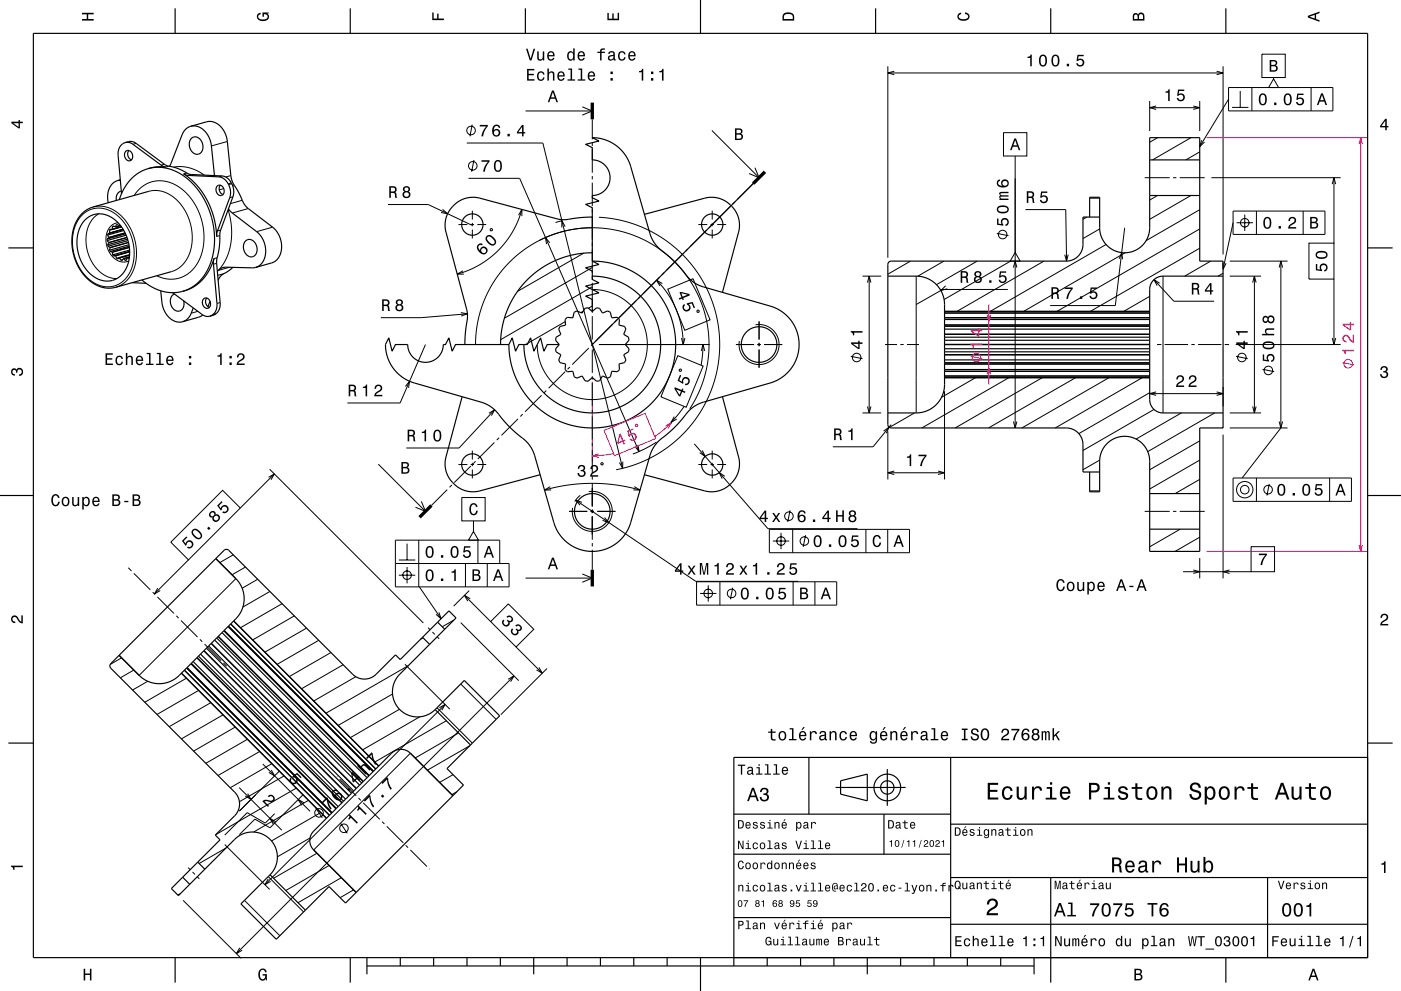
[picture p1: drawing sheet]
<svg xmlns="http://www.w3.org/2000/svg" width="420mm" height="297mm" viewBox="0 0 420 297" stroke-linecap="round" stroke-linejoin="round" font-family="sans-serif">
<g fill="none" stroke="#000" stroke-width=".3">
<path d="M266.2 19.9v57.4M366.7 19.9v56.4M141.6 37.4l-.7 3.5M157.6 33.3h20M174.6 32l3 1.3-3 1.2M177.6 35.8v6M213.4 39.1l14.2 14.2M344.7 30.3v9M359.7 30.3v9M40.2 58.6l2.3-2.5 2.6-1.5 3-.4 3 .6 3 1.6 2.7 2.5 2.1 3.2 1.5 3.9 .7 3.6-.1 3.9-1 3.7-1.7 3-2.3 2.1-2.7 1.2-3.3 .1-3-1M40.8 43l-.9 .2M44.6 57.3l1.7-.2 1.9 .2 1.9 .6 1.9 1.1 1.5 1.4 1.4 1.9 1.2 2.1 .9 2.3 .5 2.5 .1 2.4-.2 2.4-.6 2.1-.9 1.8-1.3 1.6-1.5 1.2-1.7 .7"/>
<path d="M49.3 49.2l-1 .3M50.6 49.8l-.9 .3M52 50.1l2.4-.2 2.4 .4 2.2 .9 2.2 1.3M56 51.9l-.9 .2M57.4 52.3l-1 .3M66.5 52.7l-.9 .3M67.1 56.5l-1.4 .4M68.2 42.4l-4.8 1.3M69.2 52.6l-1.5 .5M69.3 54.8l-.9 .3M69.5 55.1l-1 .2M69.8 59l-.9 .2"/>
<path d="M70.3 55.6l-.5 .2M139.9 42.9h22.8l24 97.5M140.4 53.4h15.4l35.8 81.9M142.1 47.9l-.7 3.5M177.6 42.8v1M177.6 44.8v7M177.6 52.8v1M177.6 54.8v7M225.8 55l-4.8 4.8M226.3 50.3l1.3 3-3-1.3M326.7 59.4h3M343.2 53.3h7.5"/>
<path d="M347 58.6l-2.3 1.4M347 41.3l-2.3 1.3M351.7 53.3h1M353.7 53.3h7.5M357 58.6l-12.3 7.1M357 41.3l-11.5 6.6M359.7 45.5l-4.2 2.4M363.2 53.3h38.7M24.7 64.3l1.6-1.1 1.7-.7 1.9-.1 1.9 .3 1.9 .8 1.8 1.3 1.6 1.7 1.3 2.1 .9 2 .7 2.6 .2 2.7-.2 2.3-.5 2.2-1 2-1.4 1.7-1.6 1.1-1.6 .6-1.6 .2-1.8-.3-1.5-.5-1.7-1-1.3-1.2-2.4-3.2-.8-1.8-.7-2.4-.4-2.2 .1-2.2 .3-2.1 .6-1.9 1-1.6zM27.9 62l1.7-.2 1.9 .2 1.9 .6 1.8 1.1 1.7 1.6 1.5 1.9 1.1 2.1 .8 2.1 .5 2.5 .1 2.4-.2 2.1-.6 2.2-.9 2-1.3 1.6-1.5 1.2-1.7 .7M29.6 64.1l-2 1.8-1.4 2.9-.4 3.3 .5 3.4 1.3 3.2 2.1 2.6 2.5 1.6 1.6 .5 1.2 .1M35.4 66.7a4.9 4.9 0 0 0-3.5 6.4 5.7 5.7 0 0 0 5.9 5.4l.8-.3"/>
<path d="M64.9 78.9l-.9 .3M65.1 77.2l-1 .3M65.9 70.6l-1 .3M66.2 68.9l-1 .3M68.4 62.9l.7 2.7 .3 2.8v2.6l-.3 2.4-.5 2.2-.9 2.2-1.2 2-1.3 1.5M72.6 60l-3.5 1M74.4 62.5l-4.8 1.3M81.7 68.1l-4.8 1.3M116.3 61.3h12.1l13 6.2M132.7 62.8l1.5 1.3-2-.4M137.4 67.3h2.7M141.1 67.3h1"/>
<path d="M141.6 63.1v2.7M141.6 66.8v1M141.6 68.8v2.7M143.1 67.3h2.7M147 68.7l.5-.2 .1 .5-.5 .2zM155.5 64.5l1-1.7v2M156.5 62.8l-1.1 3.2-1.6 3.2-2 3.1-2.3 2.7-2.6 2.3-3.2 2.1-3.1 1.5-3.5 1.3M161.7 72l5.2-2.1 5.6-1.3 5.7-.3 5.5 .5 5.5 1.5 5.3 2.3 4.7 3.2 4.2 3.9 3.7 4.8 2.7 5 1.8 5.5 .9 5.7-.1 5.7-1 5.7-1.8 5.2-2.8 5.2M164.8 72.7l-1.3-1.5 .3 2M168.5 66.1l-2 .6M169.4 67.9l-.9-1.7-.1 2M175 75.9l-19.9 11.4"/>
<path d="M177.6 68.3l-3.3 .1-3.4 .5-3.4 .8-3.3 1.2-3.2 1.5-3 1.8-2.6 2-2.6 2.3-2.2 2.4-2.1 2.8-1.8 3-1.5 3.2-1.2 3.3-.8 3.4-.5 3.2-.1 3.5M177.6 62.8v1M177.6 64.8v7M177.6 72.8v1M177.6 74.8v7M179.6 65.1l3.5 .4 3.4 .6 3.4 1 3.3 1.3 3.1 1.6 3 1.8 5.1 4.3 2.4 2.6 2.1 2.8 1.9 2.9 1.5 2.9 2.2 6.4 .8 3.6 .4 3.5 .1 3.3-.3 3.7-.6 3.5-.9 3.3-2.5 6.3-1.8 3-2 2.9-2.3 2.6-2.5 2.5-5.4 4-2.9 1.5-3.4 1.5-6.5 1.9M204.8 76l-5 5M206.2 74.6l-.7 .7M209.4 67.3h2.6M211.9 69l-5 4.9M213 67.3h1M213.3 67.5l-.7 .8"/>
<path d="M213.5 63.1v2.7M213.5 66.8v1M213.5 68.8v2.7M215 67.3h2.7M218.9 61.9l-4.9 4.9M220.3 60.5l-.7 .7M273 78.3l-6.8 3.9M283 78.3l-7.9 4.5M293 78.3l-12.3 7M303 78.3l-20 11.5M313 78.3l-26.1 15M325.8 65.1l-1.1 .6"/>
<path d="M329.7 68.6l-5 2.9M331.6 73.3l-34.7 20M337.3 75.8l-30.4 17.5M359.7 74.4l-32.8 18.9M359.7 68.6l-42.8 24.7M359.7 62.8l-16.1 9.3M363 78.3l-7.8 4.5M368.7 78.3h17.3M59.3 93.3l-2 .6M64.6 94.1l-1 .3M64.8 94l-1 .3M65.4 84h.1"/>
<path d="M66 90.7l-1 .2M67.1 82l-1.8 .5M68.8 80.1l-3.3 .9M138.2 93.7l1.9 .3-1.9 .7M138.8 81.1l-1.7 1.1h2M140.1 94l-13.9 1.2h-12M169.5 96.4l-11.9 6.9M171.8 95l-.3 .2M174.8 93.3l-.7 .4M177.6 86.8l2.5 .1 2.1 .5 2.4 .9 2.2 1.3 1.9 1.5 1.7 1.8 1.4 2.1 1 2 .8 2.4 .4 2.4v2.5l-.3 2.5-.7 2.2-1 2.2-1.2 1.9-1.7 1.9-1.9 1.6-2.1 1.3-2.1 .9-2.4 .7-2.2 .2h-2.5l-2.2-.4-2.6-.9-2.2-1.1-1.9-1.3-1.6-1.6-1.7-2.2-1.2-2.2-.8-2.1-.5-2.2-.1-2.4M177.6 84.8v6.9l-1.2 .7M177.6 85.9l-27.5 15.9"/>
<path d="M177.6 80.2l-26.4 15.2M177.6 82.8v1M177.6 92.8v1M177.6 94.8v7M183.6 97.2l-5 5M185 95.8l-.7 .7M190.6 90.2l-4.9 4.9M192.1 88.8l-.8 .7M197.7 83.1l-4.9 5M199.1 81.7l-.7 .7M226.5 97.3a6 6 0 0 1 7 5.6 6 6 0 0 1-6.3 6.3 6 6 0 0 1-5.5-7M227.6 96.3v5.5"/>
<path d="M258.6 82.8h5.6M274.7 82.8v41M344.7 88.8l-7.8 4.5M348.7 82.8v41M366.7 81.9l-1.5 .9M368.7 82.8h9.4M121.5 115.8l1.3-1.5-.3 1.9M127.6 103.3l-7.7 17.5h-15.8M162.4 118.5l-5 4.9M163.8 117l-.7 .8M167.6 103.2v.1M169.4 111.4l-4.9 4.9"/>
<path d="M170.8 110l-.7 .7M176.5 104.3l-5 5M177.6 102.8v1M177.6 104.8v7M177.6 112.8v1M177.6 114.8v7M177.9 102.9l-.7 .7M179.6 103.3h33.1M220.6 103.3h5.5M227.1 103.3h1M227.6 102.8v1M227.6 104.8v5.4"/>
<path d="M229.1 103.3h5.4M265.3 103.3h3.6M269.9 103.3h1M271.9 103.3h3.6M283.2 117.3v26.4M292.5 113.2l-10.2 5.9M302.5 113.2l-26.1 15.1M312.5 113.2l-26.1 15.1M322.5 113.2l-26.1 15.1M332.5 113.2l-26.1 15.1M342.5 113.2l-26.1 15.1M344.7 117.7l-21.3 12.3"/>
<path d="M346.9 103.3h1.3M349.2 103.3h7M357.2 103.3h1M359.2 103.3h7M366.7 116v5.8M367.2 103.3h1.3M370.5 103.3h31.4M113.4 139.1l14.2 14.2M137.4 139.2h2.7M141.1 139.2h1M141.1 139.7l-4.9 4.9M141.6 135.1v2.6"/>
<path d="M141.6 138.7v1M142.6 138.3l-.8 .7M143.1 139.2h2.7M146.6 123.9l1.7-1.1-1 1.8M148.2 132.6l-4.9 5M148.3 122.8l-10.7 11.5h-15.8M149.6 131.2l-.7 .7M155.3 125.5l-5 5M156.7 124.1l-.7 .7M177.6 122.8v1M177.6 124.8v7M177.6 132.8v1"/>
<path d="M177.6 134.8v7M180.1 138.9l.5-.2 .2 .4-.4 .3zM186.7 138.4v2l-1-1.8M191.3 133.3l.3 2-1.3-1.5M196.8 132.5l-3.4 2-3.7 1.6M208.1 133l22.1 25.4h26.9M209.4 139.2h2.6M210.5 135l.9 1.8-1.6-1.1M213 139.2h1M213.5 135.1v2.6M213.5 138.7v1M215 139.2h2.7"/>
<path d="M258.6 123.8h5.6M266.2 129.3v14.4M274.2 123.8l-7.6 4.3M329.7 137.9l-5 2.9M346 122.7l-21.3 12.3M354.2 123.8l-13.6 7.8M359.7 137.9l-15 8.7M359.7 132.1l-15 8.7M364.2 123.8l-20.1 11.6M366.7 128.1l-.3 .2M366.7 130.3v43M368.7 128.3h17.3"/>
<path d="M368.7 123.8h9.4M80.8 140.6l46.1 46.1M126.3 150.3l1.3 3-3-1.3M134.1 146.7l-4.8 4.8M135.5 145.3l-.7 .7M141.6 140.7v2.7M163.2 146.9l6.9-1.5 7.2-.5 7.2 .4 7.4 1.6M165 145.8l-1.8 1.1 2-.1M170.6 153.3h5.5M172.6 149.9l36 24.3h30.7M174 148.5l-1.7 1.8M174.5 150.5l-1.9-.6 1.3 1.5"/>
<path d="M176.5 147.3a6 6 0 0 1 7 5.6 6 6 0 0 1-6.3 6.3 6 6 0 0 1-5.5-7M177.1 153.3h1M177.6 142.8v1M177.6 144.8v7M177.6 152.8v1M177.6 154.8v7M179.1 153.3h5.4M181.2 155.1l1.3 1.5-1.9-.6M190.2 145.8l1.7 1.1-2-.1M213.5 140.7v2.7M217.3 142.7l-1.7-1.1 .9 1.8M236.9 152.9l-.7 3.5"/>
<path d="M326.7 147.1h3M343.2 153.3h7.5M351.7 153.3h1M353.7 153.3h7.5M353.8 158.6l-9.1 5.3M359.7 143.7l-7.4 4.2M38.5 170.2l.9 .9M40.1 171.8l5 5M45.8 177.5l.7 .7M47.2 178.9l4.9 4.9M69.9 166.3l-4 2.3M70.7 173.4l-29 29"/>
<path d="M73.6 169.9l-4 2.4M77.3 173.6l-4.7 2.7M80.9 177.3l-8.1 4.6M140.7 177l-4.7 4.7M157.6 173.3h20M174.6 172l3 1.3-3 1.2M177.6 162.8v1M177.6 164.8v6M359.7 161l-7.4 4.3M359.7 167.3v6M36.5 197.2l-3.5 1.9M52.8 184.6l.8 .7"/>
<path d="M54.3 186l4.9 4.9M59.9 191.6l.7 .7M61.3 193l5 5M67 198.7l1 1M84.6 180.9l-12.5 7.2M88.2 184.6l-12.5 7.2M91.9 188.2l-12.5 7.2M95.6 191.9l-12.5 7.2M99.2 195.6l-12.5 7.2M102.9 199.2l-12.5 7.2M121.4 199.1l13.5 13.4M122.4 199.5l-24.7 14.3"/>
<path d="M126.8 191.2l-.8 .4M128.3 188.1l.6 .6M129.6 189.4l.7 .7M131.1 190.8l.6 .7M136.1 185.8l-3.5 2M138.1 186.6l17.4 17.4M40.1 200.8l-4 2.3M44.3 204.2l-4.6 2.6M55.9 203.3l-12.5 7.2M59.5 206.9l-12.4 7.2M63.2 210.6l-12.5 7.2M66.9 214.2l-12.5 7.2"/>
<path d="M70.5 217.9l-12.5 7.2M106.7 202.8l-12.7 7.3M117.7 208l-16.3 9.4M119.8 212.6l-14.8 8.5M125.8 214.8l-17.1 9.9M131 212.1l10.6 10.6M133.8 216l-21.5 12.4M137.5 219.7l-13 7.5M138.1 205l10.6 10.6M164 200.3l-13.9 13.9M74.2 221.6l-12.5 7.2M77.9 225.2l-12.5 7.2"/>
<path d="M81.5 228.9l-12.5 7.2M83.7 231.1l-11.9 12M85.2 232.5l-13.4 7.8M88.8 236.2l-24.1 13.9M90.8 238.2l-9.9 9.9-4.5-2.6-4.6 4.6M92.5 239.9l-16.5 9.5M101 232.7l.1 .1M101.8 233.5l5 5M107.5 239.2l.7 .7M123 225.7l-29 29M135.8 232.2l-4 2.3M136.9 237.3l-1.5 .9"/>
<path d="M140.8 223.5l-12.7 7.3M67.4 253.1l13.4 13.5M67.8 254.1l-8.1 4.7M82.3 243.9l-2.8 2.8-5.4-3.1-6.7 6.7M92.9 251.1l-9.7 5.7M95 255.7l-13 7.5M96.2 243.5l-14.8 8.5M98.7 259.4l-13 7.5M108.9 240.6l4.9 4.9M114.5 246.2l.8 .8M116 247.7l4.9 4.9M121.6 253.3l.7 .7"/>
<path d="M123 254.7l5 5M54.1 267.8l-.8 .4M54.9 269.8l17.4 17.4M56.4 260l.6 .6M57.7 261.3l.7 .8M59.1 262.8l.7 .6M73.3 269.8l10.6 10.6M80.4 262.7l10.6 10.6M102.3 263l-13 7.5M106 266.7l-4 2.3M128.7 260.4l.1 .1"/>
<circle cx="141.2" cy="39.1" r="1.28"/>
<circle cx="141.7" cy="49.7" r="1.28"/>
<circle cx="236.5" cy="154.7" r="1.28"/>
</g>
<path d="M361.7 41.3h48.2M177.6 114.4v24.2M361.7 165.3h48.2" fill="none" stroke="#ff0080" stroke-width=".3"/>
<g fill="none" stroke="#000" stroke-width=".35">
<path d="M10 10h400v277h-400zM52.5 2.5v7.5M105 2.5v7.5M157.5 2.5v7.5M210 0v10M262.5 2.5v7.5M315 2.5v7.5M367.5 2.5v7.5M57.2 37.9l4.7-1.4a5.5 5.5 0 0 1 6.1 4.9l1.2 11.2a19.6 19.6 0 0 0 2.8 6.1l.1 .2a7.4 7.4 0 0 0 2.3 3.6l7.3 5.6a7 7 0 0 1 1.1 10l-1.2 .7-5 1.3M57.2 37.9a5.5 5.5 0 0 1 6 4.9l1.1 9.8M57.2 37.9a4 4 0 0 0-2.6 2.5l-3.8 9.4M35.3 54.1a5.3 5.3 0 0 0-2.8 6.7"/>
<path d="M36.1 53.9l-.8 .2M36.1 54l-.8 .1M36.4 57.3a2.21 2.21 0 0 0-1.5 2.8M37.5 42.7l1.6-.3 1.2 .2 9.3 6.9 3.6 1 3.6 1.7 9.7 .5a4.8 4.8 0 0 1 3.3 6.3l-3.9 10.8-.1 4-.9 4.8 1.1 12.1a3.4 3.4 0 0 1-2.1 3.8l-1 .3M37.5 42.7h1l1.2 .4 8.6 6.4 1.4 .6-2.5-.1-2.8 .5M37.5 42.7a3.4 3.4 0 0 0-2.1 3.9l1 11.4M37.6 45.4a1.36 1.36 0 0 1 1.6 0 1.36 1.36 0 0 1 .6 1.4 1.21 1.21 0 0 1-1.1 1.4 1.21 1.21 0 0 1-1.3-1.3l-.1-.7zM38.6 45.1a1.86 1.86 0 0 0 .8 2.8M44.4 50.5l2.7-.4 2.9 .3 2.9 1 2.7 1.7 2.5 2.3 2.3 3 1.8 3.2 1.1 3.3 .8 3.8 .2 3.7-.4 3.5-.9 3.3-1.3 2.7-2.1 2.5-2.2 1.8-2.6 1.1M44.4 50.5l-2.7 1.2-2.6 2.2-1.9 2.6-1.4 3.3M44.6 57.3l-16.7 4.7a9.8 9.8 0 0 0-6.4 10 14.6 14.6 0 0 0 8.5 13.9l2 .4h2l17.4-4.9M55.1 52.1l1.3 .5 9.2 .4a4.8 4.8 0 0 1 3.3 6.2l-3.7 10-.3 1.7-.2-2.7-.6-3-.8-2.6-1.3-2.7-1.3-2.3-1.8-2.2-1.8-1.8z"/>
<path d="M57.4 41.4a2.15 2.15 0 0 1 3.3 1.8 2.06 2.06 0 0 1-.2 2.2 2.06 2.06 0 0 1-2 .7 3.1 3.1 0 0 1-1.1-4.7zM65.1 55.8a1.37 1.37 0 0 1 1.6 0 1.37 1.37 0 0 1 .5 1.5 1.17 1.17 0 0 1-1 1.3 1.17 1.17 0 0 1-1.3-1 1.78 1.78 0 0 1 .2-1.8zM66.1 55.5a1.86 1.86 0 0 0 .8 2.8M227.6 53.3l-50 50M344.7 58.6h15M344.7 47.9h15M2.5 74.3h7.5M25.6 65.8l1.4-1 1.5-.6 1.5-.1 1.7 .3 1.7 .8 1.6 1.2 1.4 1.5 1 1.7 .8 2.1 .5 1.9 .2 2.2-.2 2.2-.6 1.7-.8 1.7-1.1 1.2-1.4 1-1.4 .5-1.3 .1-2.7-.6-2.7-1.8-2.1-2.9-1.2-3.5-.3-3.6 .8-3.4 .7-1.3zM32.1 71.6v.5M32.1 72.1l.5 .6M32.3 70.4l.3 .8M32.3 73.3l.1 .5"/>
<path d="M32.4 70l-.1 .4M32.4 73.8l.6 .4M32.6 71.2l-.5 .4M32.6 71.2h.1M32.6 72.7h.1M32.6 72.7l-.3 .6M32.8 69l.1 .8-.5 .2M32.8 75l.3 .4M33 74.2h.1M33 74.2l-.2 .8M33.1 75.4l.6 .2M33.6 68.7h-.6l-.2 .3"/>
<path d="M33.6 68.7l2.8-.7-3.6 1M33.7 68.7h-.1M33.7 75.6h.1M33.7 67.9l.3-.2 .6 .3M33.7 67.9v.8M33.7 75.6l.1 .8M33.8 76.4l.2 .3M34.2 67.8l-.5 .1M34.7 76.6l4.2-1.1-4.2 1.1M34.7 76.6h.1M34.7 76.6l-.7 .1M34.7 76.6l.2 .8"/>
<path d="M34.9 67.3l-.3 .7M34.9 67.3l.3-.1 .5 .6M34.9 67.3h.1M35.7 67.7l-1.1 .3M35.7 67.8h.1M35.8 77.3l-.5 .3-.4-.2M35.8 77.3l.4 .7M36 67.4l-.2 .4M36.2 67.6l-.4 .2M36.8 77.9l-.6 .1M36.9 68.8l-4.5 1.2M37 77.5l-.4 .6-.4-.1"/>
<path d="M37 77.5h.1M37 77.5l.6 .5M37.1 69.1l-4.8 1.3M37.5 69.8l-4.9 1.4M37.6 70.1l-5.5 1.5M37.8 70.5l-5.7 1.6M37.9 78h-.3M37.9 77.9l-.3 .1M38.1 71.2l-5.5 1.5M38.1 77.3l-.2 .7M38.2 77.3l.6-.3-1.8 .5M38.2 77.3l.5 .2"/>
<path d="M38.2 77.3h-.1M38.2 71.7l-5.9 1.6M38.4 72.1l-6 1.7M38.5 72.6l-5.5 1.6M38.5 72.7l-5.5 1.5M38.7 73.3l-5.9 1.7M38.7 73.8l-5.6 1.6M38.8 74.1l-5.1 1.5M38.8 74.2l-5.1 1.4M38.9 76.4l-3.1 .9M38.9 75l-5.1 1.4M38.9 76.3l-4 1.1"/>
<path d="M38.9 75.3l-4.9 1.4M68.5 62.6l1.1 1.2 7.3 5.6a7 7 0 0 1 1.1 10l-1.4 .7M73.6 72.2a2.18 2.18 0 0 1 3.4 1.8 2.02 2.02 0 0 1-.2 2.2 2.02 2.02 0 0 1-2.1 .7 3.1 3.1 0 0 1-1.1-4.7zM177.6 65.1l-3.8 .1-4.1 .6-2-.1-23.8-6.3a8.4 8.4 0 0 0-10.2 10.2l6.2 23a22.1 22.1 0 0 1-.4 7.6l-.1 3.1M177.6 78.3v-16l-2-1 4-1-2-1v-.7h.2a5.3 5.3 0 0 0 5.1-5.5 5.3 5.3 0 0 0-5.3-5.2v-3.6l-2-1 4-1-2-1 2.4 .2 2.6 .9 2.4 1.4 1.8 1.8 1.2 1.8 .9 2.1 5.9 20.4 .8 1.9 1.5 2.2 5.1 4.4 5.2 5.8 1.4 .9 1.8 .8 21.2 6.1 2.5 1.3 2 1.8 1.4 1.8 1 2 .6 2.1 .3 2.5-.3 2.2-.7 2.2-1 2-1.6 1.9-2 1.6-2.4 1.2-21.2 6.1-1.8 .8-1.6 1.2-4.9 5.5-4.9 4.3-1.6 2.2-.8 1.9-5.9 20.4-1.7 3.4-2 2.1-2.6 1.6-2.8 .9-3.2 .2-2.7-.5-2.3-1-2.2-1.7-1.8-2.1-1.5-3.1-5.8-20.2-.7-1.9-1.6-2.2-5.3-4.6-4.4-5-1.8-1.4-2-.9-21.4-6.2-2.6-1.5-2.1-1.8-1.7-2.8-.9-2.8-.2-2.2 1-2 1 4 1-2h3.6v.2a5.3 5.3 0 0 0 5.5 5.1 5.3 5.3 0 0 0 5.2-5.3h.7l1-2 1 4 1-2h16M177.6 78.3l3.8 .2 3.4 .8 3.5 1.4 3 1.7 3 2.3 2.4 2.5 2.2 3 1.7 3.4 1.2 3.5 .6 3.5 .1 3.4-.4 4-1 3.6-1.5 3.5-2 3.1-2.3 2.7-2.6 2.3-3.2 2-3.4 1.5-3.6 1.1-3.7 .4h-3.5l-3.7-.7-3.6-1.1-3.3-1.7-3.1-2.2-2.5-2.4-2.3-2.9-1.8-3.1-1.4-3.7-.8-3.7-.2-3.4M177.6 78.3l2 1-4 1 2 1v1.5M177.6 75.8l-5.3 .5-5.2 1.5-4.9 2.6-4 3.3-3.4 4.1-2.6 4.8-1.6 5-.5 5.7M193.2 64.2l18.1-4.8a8.4 8.4 0 0 1 10.1 10.2l-4.8 18M326.7 65.1v-6h3v9.2a7.5 7.5 0 0 0 7.5 7.5 7.5 7.5 0 0 0 7.5-7.5v-27h15v37h7v50h-7v37h-15v-27a7.5 7.5 0 0 0-7.5-7.5 7.5 7.5 0 0 0-7.5 7.5v9.1h-3v-5.9M329.7 65.1h-5v8.2a5 5 0 0 1-5 5h-52.5l-.7 .2-.3 .7v48.1l.2 .6 .8 .4h52.5a5 5 0 0 1 5 5v8.2h5M410 74.3h7.5"/>
<path d="M39.6 84.7l4.2 .2M42.5 83.9l3.1 2.1 2.8 1.2 3.3 .5 3.1-.4M48.2 87.2l.3 3.3a6 6 0 0 0 5.8 6l.4-.1M51.7 87.7l9.1 6.7 1.1 .4h1M52.3 88.1a2.8 2.8 0 0 0-1.1 3.1 2.8 2.8 0 0 0 2.6 2 2.43 2.43 0 0 0 1.3-3M54.8 87.3l3-1.2 2.8-2.1 2-2.8 1.5-3.7-.1 1.6 1 11.8a3.4 3.4 0 0 1-2.1 3.9M57.9 92.3l-.6 1.6a4.1 4.1 0 0 1-2.6 2.5M60.8 94.4l-1.1 .6-5 1.4M61 89.6a1.36 1.36 0 0 1 1.6 0 1.36 1.36 0 0 1 .5 1.4 1.21 1.21 0 0 1-1.1 1.5 1.21 1.21 0 0 1-1.3-1.3v-1zM62 89.3a1.86 1.86 0 0 0 .8 2.8M63 90.3l-.7 1.6M69.8 80.1l-1.7 1.4a4.4 4.4 0 0 0-2.7 2.5"/>
<path d="M76.6 80.1h-9.3l-1 .3-.8 .6M177.6 93.3l1.2-1 .9 .1 .9 1.4 1.6-.6 .6 .3 .2 .1 .4 1.6 1.6-.1 .7 .7-.1 1.6 1.6 .4 .4 .8-.6 1.5 1.4 1 .2 .9-1.1 1.3 1.1 1.2-.1 .7-.1 .2-1.4 .9 .6 1.6-.4 .8-1.6 .4 .1 1.6-.3 .4-.3 .3-1.7-.1-.4 1.6-.8 .4-1.6-.6-1 1.4-.8 .2-1.2-1.1-1.3 1.1-.9-.2-.9-1.4-1.5 .6-.9-.4-.4-1.6-1.6 .1-.7-.6 .1-1.7-1.6-.4-.2-.4-.2-.4 .6-1.5-1.4-.9-.1-1 1-1.2M177.6 82.8v1l2 1-4 1 4 2-4 1 2 1v3.5M177.6 93.3l-1.3-1-.9 .1-.9 1.4-1.6-.6-.8 .4-.4 1.7-1.6-.2-.4 .4-.3 .3 .1 1.6-1.6 .4-.4 .9 .6 1.5-1.4 .9-.1 .9 1 1.3M177.6 82.8l3.1 .2 2.9 .7 2.8 1 2.8 1.7 2.3 1.8 2.1 2.2 1.7 2.5 1.3 2.7 .9 2.9 .5 2.9v2.8l-.4 3.2-.9 3.1-1.1 2.5-1.6 2.5-2.2 2.5-2.1 1.7-2.5 1.6-2.7 1.3-2.9 .8-3 .3-3.2-.1-3-.5-2.8-1-2.7-1.3-2.4-1.8-2.2-2-1.8-2.4-1.4-2.4-1.2-3-.6-2.7-.2-3.2M266.2 82.8h8.6a8.5 8.5 0 0 1 8.4 8.5v24.1a8.5 8.5 0 0 1-8.5 8.4h-8.5M283.2 93.3h61.5M283.2 98.6h61.5M283.2 97.8h61.5M283.2 97.4h61.5M283.2 95.8h61.5M283.2 95.2h61.5"/>
<path d="M283.2 93.8h61.5M366.7 82.8h-18a4 4 0 0 0-4 4v33a4 4 0 0 0 4 4h18M138.5 118.9l-4.8 18.1a8.4 8.4 0 0 0 10.2 10.1l18-4.8M152.6 103.3l1-2 1 4 1-2h1.5M157.1 103.3h1l1-2 1 4 2-4 1 4 1-2h3.5M216.6 118.9l4.8 18.1a8.4 8.4 0 0 1-10.1 10.1l-18.1-4.8M283.2 113.2h61.5M283.2 112.7h61.5M283.2 111.3h61.5M283.2 110.7h61.5M283.2 109.1h61.5M283.2 108.7h61.5"/>
<path d="M283.2 107.9h61.5M283.2 106.4h61.5M283.2 106.3h61.5M283.2 105.4h61.5M283.2 104.5h61.5M283.2 103.3h61.5M283.2 103.2h61.5M283.2 102h61.5M283.2 101.1h61.5M283.2 100.2h61.5M283.2 100.1h61.5M0 148.5h10"/>
<path d="M344.7 158.6h15M344.7 147.9h15M410 148.5h10M64.7 167.4l6.1 6.1a8.5 8.5 0 0 1-.1 11.9l-.6 .7M35.7 196.4l6 6a8.5 8.5 0 0 0 12 0l.7-.6M57.2 198.9l-1.1 1.2M57.2 198.9l43.5 43.5M57.3 198.9h-.1M57.3 198.9l43.5 43.5M57.4 198.8l-.1 .1M57.4 198.8l43.4 43.5M57.9 198.3l43.5 43.4"/>
<path d="M59 197.1l43.5 43.5M59.1 197.1l-1.7 1.7M59.1 197.1l43.5 43.5M59.5 196.6l-.4 .5M59.5 196.6l43.5 43.5M60.1 196l43.5 43.5M61.1 195l-1.6 1.6M61.1 195l43.5 43.5M61.2 195h-.1M61.2 195l43.4 43.5M61.9 194.2l-.7 .8M61.9 194.2l43.5 43.5"/>
<path d="M62.6 193.6l43.4 43.5M63.3 192.8l-1.4 1.4M63.3 192.8l43.5 43.5M63.4 192.8h-.1M63.4 192.8l43.4 43.5M64.3 191.8l-.9 1M64.3 191.8l43.5 43.5M65 191.2l-.7 .6M65 191.2l43.4 43.5M65.4 190.8l-.4 .4M65.4 190.8l43.5 43.4M65.4 190.7v.1"/>
<path d="M65.4 190.7l43.5 43.5M66.6 189.6l-1.2 1.1M66.6 189.6l43.4 43.5M67.1 189.1l-.5 .5M67.1 189.1l43.5 43.4M67.2 189l-.1 .1M67.2 189l43.5 43.5M67.2 188.9v.1M67.2 188.9l43.5 43.5M68.4 187.8l43.4 43.5M68.5 187.7l43.5 43.5M68.5 187.6l-1.3 1.3"/>
<path d="M68.5 187.6l43.5 43.5M69.2 187l43.4 43.5M69.2 187l-.7 .6M70 186.1l43.5 43.5M70.1 186.1l-.9 .9M126.7 191l2.1 2.1M131.2 186.5l2.1 2.1M54.4 201.8l43.5 43.4M54.4 201.7v.1M55.3 200.9l-.9 .8M55.3 200.9l43.5 43.5M56 200.2l-.7 .7"/>
<path d="M56 200.2l43.5 43.4M56 200.2h.1M56.1 200.1l-.1 .1M56.1 200.1l43.5 43.4M130.4 212.7l8.8-8.8 10.6 10.6-15.8 15.8 4.9 5-32.1 32.2M2.5 222.7h7.5M103.6 239.5l-.6 .6M104.6 238.5l-1 1M104.6 238.5h.1M105.4 237.7l-.8 .8M106.8 236.3l-1.4 1.4M106.8 236.3h.1"/>
<path d="M107.8 235.3l-1 1M108.4 234.7l-.6 .6M108.9 234.2l-.5 .5M108.9 234.2h.1M110.6 232.5l-1.7 1.7M110.7 232.5h-.1M110.7 232.4v.1M112 231.1l-1.3 1.3M112.6 230.5l4.8-4.8a4 4 0 0 1 5.6 0l12.8 12.8M112.6 230.5l-.6 .6M141.1 223.3l-10.6-10.6a7.5 7.5 0 0 1-10.7 0 7.5 7.5 0 0 1 0-10.6l16.9-16.9-2.1-2.1-14.6 14.6-1.4-1.4-5.8 5.8a5 5 0 0 1-7.1 0l-37.1-37.2-.7-.3-.7 .3-34 34-.3 .6 .3 .8 37.2 37.1a5 5 0 0 1 0 7.1l-5.8 5.8 1.4 1.4-11.2 11.2M242.5 227v17"/>
<path d="M250.5 236h21M252 234l8-2v8l-8-2zM266 230.5v11M285 227v60M410 222.7h7.5M410 227h-190v62.5M59.3 258.4l2.1 2.1M97.9 245.2l-3.9 3.9a4 4 0 0 0 0 5.6l12.8 12.8M98.8 244.4l-.9 .8M99.4 243.7l-.6 .7M99.5 243.6l-.1 .1M99.6 243.5l-.1 .1"/>
<path d="M100.7 242.4l-1.1 1.1M100.8 242.4h-.1M100.8 242.3v.1M103 240.1l-2.2 2.2M220 244h65M220 256h65M265 244v12M285 247h125M54.8 262.9l2.1 2.1M81 262.2a7.5 7.5 0 0 0 0-10.6 7.5 7.5 0 0 0-10.6 0l-16.9 16.8-2.1-2.1 3.4-3.4M81 262.2l10.6 10.6M81 262.1l-8.8 8.8 10.6 10.6 15.8-15.8 5 4.9 3.2-3.1"/>
<path d="M220 275h65M285 277h125M285 263h125M315 263v31.5M380 263v24M52.5 287v7.5M105 287v7.5M110 289.5h200M110 287v5M120 287v2.5M130 287v2.5M140 287v2.5"/>
<path d="M150 287v2.5M160 287v5M170 287v2.5M180 287v2.5M190 287v2.5M200 287v2.5M210 287v10M230 287v2.5M240 287v2.5M250 287v2.5M260 287v5M270 287v2.5"/>
<path d="M280 287v2.5M290 287v2.5M300 287v2.5M310 287v5M367.5 287v7.5"/>
<circle cx="141.6" cy="67.3" r="3.2"/>
<circle cx="213.5" cy="67.3" r="3.2"/>
<circle cx="227.6" cy="103.3" r="5.3"/>
<circle cx="141.6" cy="139.2" r="3.2"/>
<circle cx="213.5" cy="139.2" r="3.2"/>
<circle cx="177.6" cy="153.3" r="5.3"/>
<circle cx="266" cy="236" r="4"/>
<circle cx="266" cy="236" r="2"/>
</g>
<path d="M177.6 30.8v5M229.3 51.5l-3.5 3.5M129.3 151.5l-3.5 3.5M177.6 170.8v5" fill="none" stroke="#000" stroke-width="1" stroke-linecap="butt"/>
<g fill="#000">
<path d="M24.6 3.8h3.5v.5h-1.7v1.4h1.7v.5h-3.5v-.5h1.4v-1.4h-1.4z" fill-rule="evenodd"/>
<path d="M77.3 4.2l.8-.4v.5l-.3 .1a.68 .68 0 0 0-.4 .6 .68 .68 0 0 0 .4 .6 1.68 1.68 0 0 0 2.4-.6 .93 .93 0 0 0-1.1-.8v.8h-.4v-1.3h1.9v.3l-.5 .1 .4 .4a1.19 1.19 0 0 1-.9 1.7 1.9 1.9 0 0 1-2.6-1.3z" fill-rule="evenodd"/>
<path d="M129.6 3.8h.4v1.8h1.1v-1.5h.4v1.5h1.6v.4h-3.5z" fill-rule="evenodd"/>
<path d="M182.1 3.9h.4v1.7h1.1v-1.6h.4v1.6h1.2v-1.8h.4v2.3h-3.5z" fill-rule="evenodd"/>
<path d="M235 4a2.21 2.21 0 0 0-.4 2.2h3.5v-1.2a1.92 1.92 0 0 0-3.1-1zM235.3 4.4l.4-.2a1.45 1.45 0 0 1 2 .8v.7h-2.7l.1-1z" fill-rule="evenodd"/>
<path d="M287.3 4.2l.8-.4v.4l-.3 .1a.66 .66 0 0 0-.4 .6 .66 .66 0 0 0 .4 .6 1.69 1.69 0 0 0 2.5-.5 .9 .9 0 0 0-1-.8v-.5a1.24 1.24 0 0 1 1.4 1.1 1.24 1.24 0 0 1-1.1 1.4 1.93 1.93 0 0 1-2.6-1.2z" fill-rule="evenodd"/>
<path d="M339.8 4.2l-.2 2h3.5v-1.4a.98 .98 0 0 0-.7-1 .98 .98 0 0 0-1.2 .6 .84 .84 0 0 0-1.4-.2zM340.1 4.5l.4-.1 .4 .1 .1 1.2h-1zM341.6 4.4l.4-.2a.58 .58 0 0 1 .7 .7v.8h-1.2z" fill-rule="evenodd"/>
<path d="M392.1 4.7v.6l3.5 1.2v-.4l-1-.4v-1.4l1-.4v-.4zM392.6 5l1.5-.5v1z" fill-rule="evenodd"/>
<path d="M3.4 36.5v.4l2.1 1.6h.5v-1.6h.8v-.4h-.8v-.5h-.4v.5zM4 36.9h1.6v1.1z" fill-rule="evenodd"/>
<path d="M415.3 35.6l-1.6 2.1v.5h1.6v.8h.4v-.8h.5v-.4h-.5v-2.2zM415.3 36.2v1.6h-1.1z" fill-rule="evenodd"/>
<path d="M116.7 55.8v3.5h.5v-1.5l1 .1 .3 1.4h.5l-.2-1.5-.3-.2a.97 .97 0 0 0 .4-1.1 .97 .97 0 0 0-1-.7zM117.2 56.2h.5a.6 .6 0 0 1 .7 .6 .6 .6 0 0 1-.7 .6h-.5z" fill-rule="evenodd"/>
<path d="M121.1 56l-.3 .3a.8 .8 0 0 0 .4 1.1 1.09 1.09 0 0 0-.2 1.6 1.09 1.09 0 0 0 1.7 0 1.09 1.09 0 0 0-.2-1.6 .95 .95 0 0 0 .3-1.3 .95 .95 0 0 0-1.4-.3zM121.1 58.3a.75 .75 0 0 1 1.5 0 .75 .75 0 0 1-1.5 0zM121.2 56.7a.6 .6 0 0 1 1.2 0 .6 .6 0 0 1-1.2 0z" fill-rule="evenodd"/>
<path d="M143.8 37.4v.5h2a5.2 5.2 0 0 0-1.5 3h.5a5.3 5.3 0 0 1 1.4-3v-.5zM148.1 37.6a2.4 2.4 0 0 0 .2 3.3 1.16 1.16 0 0 0 1.5-.4 1.16 1.16 0 0 0-.2-1.5 1.16 1.16 0 0 0-1.6 0 1.02 1.02 0 0 1 .9-1.3l.4 .2 .2 .4h.5a1.12 1.12 0 0 0-.8-.9 1.12 1.12 0 0 0-1.1 .2zM148 39.8a.75 .75 0 0 1 1.5 0 .75 .75 0 0 1-1.5 0zM152.1 40.1v.8h.7v-.8zM156.5 37.4l-1.5 2.1v.5h1.5v.9h.5v-.9h.5v-.4h-.5v-2.2zM156.5 38v1.6h-1.1z" fill-rule="evenodd"/>
<path d="M144.4 48v.5h1.9a5.2 5.2 0 0 0-1.5 2.9h.5a5.3 5.3 0 0 1 1.5-3v-.4zM148.4 48.4a2.02 2.02 0 0 0 .9 3.1 2.03 2.03 0 0 0 .9-3.1 1.11 1.11 0 0 0-1.8 0zM148.9 48.4h.7a2.37 2.37 0 0 1 0 2.7h-.7a2.38 2.38 0 0 1 0-2.7z" fill-rule="evenodd"/>
<path d="M143.3 73.3a1.58 1.58 0 0 0 .5 2.3 1.26 1.26 0 0 0 1.8 .5 1.26 1.26 0 0 0 .2-1.9 1.11 1.11 0 0 0-1.2-.2 1.11 1.11 0 0 0-.7 1.1 1.02 1.02 0 0 1-.3-1.5l.4-.2 .4 .1 .4-.3a.99 .99 0 0 0-1.5 .1zM144.2 75.1a.75 .75 0 0 1 1.5 0 .75 .75 0 0 1-1.5 0zM145.9 70.7a2.01 2.01 0 0 0 2.1 2.9 1.14 1.14 0 0 0 .5-1.8l-.5-.6a1.51 1.51 0 0 0-2.1-.5zM146.2 71l.3-.1a2.36 2.36 0 0 1 1.8 1.8l-.5 .5a2.37 2.37 0 0 1-1.8-1.9z" fill-rule="evenodd"/>
<path d="M114.6 89.7v3.5h.4v-1.5l1.1 .1 .3 1.4h.5l-.3-1.5-.3-.2a.97 .97 0 0 0 .4-1.1 .97 .97 0 0 0-1-.7zM115 90.1h.6a.6 .6 0 0 1 .7 .6 .6 .6 0 0 1-.7 .6h-.6z" fill-rule="evenodd"/>
<path d="M118.9 89.9l-.2 .3a.8 .8 0 0 0 .4 1.1 1.09 1.09 0 0 0-.2 1.6 1.09 1.09 0 0 0 1.6 0 1.09 1.09 0 0 0-.1-1.6 .95 .95 0 0 0 .2-1.3 .95 .95 0 0 0-1.3-.2zM119 92.2a.71 .71 0 0 1 1.4 0 .71 .71 0 0 1-1.4 0zM119.1 90.7a.6 .6 0 0 1 1.2 0 .6 .6 0 0 1-1.2 0z" fill-rule="evenodd"/>
<path d="M3.6 110.6a.86 .86 0 0 1 1.4 .2 1.12 1.12 0 0 1 1.5-.4 1.12 1.12 0 0 1 .3 1.6l-.5 .6-.6 .1v-.5a.72 .72 0 0 0 .9-.6 .72 .72 0 0 0-.8-.8 .72 .72 0 0 0-.6 .9h-.4a.62 .62 0 0 0-.4-.8 .62 .62 0 0 0-.8 .5 .62 .62 0 0 0 .5 .7h.4l-.1 .5a1.17 1.17 0 0 1-1-.7 1.17 1.17 0 0 1 .2-1.3z" fill-rule="evenodd"/>
<path d="M104.5 115.3v3.5h.5v-1.5l1.1 .1 .2 1.4h.6l-.3-1.5-.3-.2a.97 .97 0 0 0 .4-1.2 .97 .97 0 0 0-1-.6zM105 115.7h.6a.6 .6 0 0 1 .7 .6 .6 .6 0 0 1-.8 .6h-.5z" fill-rule="evenodd"/>
<path d="M108.8 115.9v.4h.8v2.5h.5v-3.6h-.4a.77 .77 0 0 1-.9 .7zM112.6 115.6l-.3 .9h.4a.7 .7 0 0 1 .6-.8 .7 .7 0 0 1 .8 .5 .7 .7 0 0 1-.5 .8l-.3 .2a1.63 1.63 0 0 0-1.1 1.6h2.4v-.5h-1.9l.9-.8a1.17 1.17 0 0 0 .9-1.6 1.17 1.17 0 0 0-1.9-.3z" fill-rule="evenodd"/>
<path d="M414.1 110a1.01 1.01 0 0 1 1.5-.2 1.01 1.01 0 0 1 0 1.6 1.12 1.12 0 0 1 .4 1.5 1.12 1.12 0 0 1-1.6 .3l-.6-.5-.1-.6h.5a.72 .72 0 0 0 .7 .9 .72 .72 0 0 0 .7-.8 .72 .72 0 0 0-.9-.6v-.4a.62 .62 0 0 0 .8-.4 .62 .62 0 0 0-.5-.8 .62 .62 0 0 0-.7 .5v.4h-.5z" fill-rule="evenodd"/>
<path d="M122.2 128.8v3.5h.5v-1.5l1 .1 .3 1.4h.5l-.2-1.5-.3-.2a.97 .97 0 0 0 .4-1.2 .97 .97 0 0 0-1-.6zM122.7 129.2h.5a.6 .6 0 0 1 .8 .6 .6 .6 0 0 1-.8 .6h-.5z" fill-rule="evenodd"/>
<path d="M126.5 129.4v.4h.8v2.5h.4v-3.6h-.3a.77 .77 0 0 1-.9 .7zM130.2 129.2a2.02 2.02 0 0 0 .9 3.2 2.03 2.03 0 0 0 .9-3.2 1.11 1.11 0 0 0-1.8 0zM130.8 129.3h.6a2.37 2.37 0 0 1 0 2.6h-.6a2.37 2.37 0 0 1 0-2.6z" fill-rule="evenodd"/>
<path d="M173.5 139.6l-.3 .9h.5a.62 .62 0 0 1 .3-.8 .62 .62 0 0 1 .8 .3 .62 .62 0 0 1-.2 .8h-.5v.4a.74 .74 0 0 1 1 .7 .74 .74 0 0 1-.8 .8 .74 .74 0 0 1-.7-.9h-.5a1.18 1.18 0 0 0 1.6 1.2 1.18 1.18 0 0 0 .5-1.9l-.2-.1a1.01 1.01 0 0 0 0-1.5 1.01 1.01 0 0 0-1.5 .1zM177.3 139.7l-.3 .9h.5a.7 .7 0 0 1 .5-.8 .7 .7 0 0 1 .8 .5 .7 .7 0 0 1-.5 .8l-.3 .2a1.63 1.63 0 0 0-1.1 1.6h2.4v-.5h-1.9l.9-.8a1.17 1.17 0 0 0 .9-1.6 1.17 1.17 0 0 0-1.9-.3z" fill-rule="evenodd"/>
<path d="M229.2 153l-1.5 2.1v.5h1.5v.8h.5v-.8h.5v-.4h-.5v-2.2zM229.2 153.6v1.6h-1.1zM231.5 153.7l.9 1.4-.9 1.3h.5l.7-1 .7 1h.5l-.9-1.4 .9-1.3h-.5l-.7 1-.7-1z" fill-rule="evenodd"/>
<path d="M239.6 153.2a2.4 2.4 0 0 0 .2 3.2 1.16 1.16 0 0 0 1.5-.3 1.16 1.16 0 0 0-.2-1.5 1.16 1.16 0 0 0-1.5 0 1.02 1.02 0 0 1 .8-1.3l.5 .2 .2 .4h.4a1.12 1.12 0 0 0-.7-.9 1.12 1.12 0 0 0-1.2 .2zM239.6 155.4a.75 .75 0 0 1 1.5 0 .75 .75 0 0 1-1.5 0zM243.7 155.7v.7h.7v-.7zM248.1 153l-1.6 2.1v.5h1.6v.8h.4v-.8h.5v-.4h-.5v-2.2zM248.1 153.6v1.6h-1.2z" fill-rule="evenodd"/>
<path d="M250.6 152.9v3.5h.5v-1.6h1.4v1.6h.5v-3.5h-.5v1.5h-1.4v-1.5zM254.8 153.2l-.3 .3a.8 .8 0 0 0 .4 1.1 1.09 1.09 0 0 0-.2 1.6 1.09 1.09 0 0 0 1.7 0 1.09 1.09 0 0 0-.2-1.6 .95 .95 0 0 0 .3-1.4 .95 .95 0 0 0-1.4-.2zM254.8 155.5a.71 .71 0 0 1 1.4 0 .71 .71 0 0 1-1.4 0zM254.9 153.9a.6 .6 0 0 1 1.2 0 .6 .6 0 0 1-1.2 0z" fill-rule="evenodd"/>
<path d="M203.9 168.8l-1.6 2.1v.5h1.6v.8h.4v-.8h.5v-.4h-.5v-2.2zM203.9 169.4v1.6h-1.1zM206.1 169.5l.9 1.3-.9 1.4h.5l.7-1 .7 1h.6l-1-1.4 .9-1.3h-.5l-.7 1-.6-1zM209.8 168.7v3.5h.4v-3.1l.7 3.1h.4l.6-3.1v3.1h.4v-3.5h-.6l-.6 3.1-.7-3.1z" fill-rule="evenodd"/>
<path d="M214.2 169.4v.3h.8v2.5h.5v-3.5h-.4a.77 .77 0 0 1-.9 .7zM218 169l-.3 1h.4a.71 .71 0 0 1 .6-.9 .71 .71 0 0 1 .8 .5 .71 .71 0 0 1-.5 .9l-.3 .2a1.63 1.63 0 0 0-1.1 1.5h2.4v-.4h-1.9l.9-.8a1.17 1.17 0 0 0 .9-1.7 1.17 1.17 0 0 0-1.9-.3z" fill-rule="evenodd"/>
<path d="M221.7 169.5l.9 1.3-1 1.4h.6l.6-1 .8 1h.5l-1-1.4 .9-1.3h-.5l-.6 1-.7-1zM225.7 169.4v.3h.8v2.5h.5v-3.5h-.4a.77 .77 0 0 1-.9 .7zM230 171.5v.7h.7v-.7zM233.2 169l-.3 1h.5a.71 .71 0 0 1 .5-.9 .71 .71 0 0 1 .9 .5 .71 .71 0 0 1-.5 .9l-.3 .2a1.64 1.64 0 0 0-1.1 1.5h2.4v-.4h-1.9l.8-.8a1.17 1.17 0 0 0 .9-1.7 1.17 1.17 0 0 0-1.9-.3zM236.9 168.8l-.2 1.9h.4a.8 .8 0 0 1 1.2-.3 .8 .8 0 0 1-.1 1.3 .8 .8 0 0 1-1.2-.4h-.4a1.21 1.21 0 0 0 1.5 1.1 1.21 1.21 0 0 0 .8-1.7 1.21 1.21 0 0 0-1.8-.5l.2-1h1.5v-.4z" fill-rule="evenodd"/>
<path d="M3.6 184.7a1.22 1.22 0 0 1 2 .8l.8 .8v-1.9h.4v2.4a2.76 2.76 0 0 1-2-1.8 .69 .69 0 0 0-1.1 .5 .69 .69 0 0 0 .9 .8v.4a1.19 1.19 0 0 1-1.2-.6 1.19 1.19 0 0 1 .2-1.4z" fill-rule="evenodd"/>
<path d="M414.2 184.2a1.18 1.18 0 0 1 1.9 .3 1.18 1.18 0 0 1-1 1.7l-.8 .8h1.9v.4h-2.4a2.76 2.76 0 0 1 1.8-2 .69 .69 0 0 0-.5-1.1 .69 .69 0 0 0-.8 .9h-.4z" fill-rule="evenodd"/>
<path d="M231.1 218.4v.8h-.8v.4h.8v1.8a1.04 1.04 0 0 0 1.4 .5v-.4a.68 .68 0 0 1-1-.3v-1.6h1v-.4h-1v-.8zM233.7 219.4a1.45 1.45 0 0 0-.2 1.7 1.45 1.45 0 0 0 1.5 .8 1.45 1.45 0 0 0 .7-1.8 1.45 1.45 0 0 0-1.6-.9zM234 219.7a.67 .67 0 0 1 .7-.2 .67 .67 0 0 1 .5 .5 .93 .93 0 0 1 0 1.1 .93 .93 0 0 1-1 .4 1.36 1.36 0 0 1-.2-1.8zM236.7 218.2v.4h.7v2.9h-.9v.4h2.3v-.4h-.9v-3.3zM240.8 217.9l-.5 .9h.3l.7-.9zM239.8 219.4a1.45 1.45 0 0 0-.2 1.7 1.45 1.45 0 0 0 1.4 .8l.7-.8h-.4l-.6 .5a.76 .76 0 0 1-.7-1h1.7a1.16 1.16 0 0 0-.4-1.3 1.16 1.16 0 0 0-1.5 .1zM240.2 219.7l.2-.2a.67 .67 0 0 1 .7 .1 .67 .67 0 0 1 .2 .7h-1.3zM242.8 219.1v2.8h.4v-1.6a.66 .66 0 0 1 .4-.8 .66 .66 0 0 1 .8 .3l.1 .2h.4a.89 .89 0 0 0-.7-.9 .89 .89 0 0 0-1 .5v-.5zM245.9 219.3l-.2 .6h.4a.55 .55 0 0 1 .7-.5 .55 .55 0 0 1 .3 .8h-.2a.91 .91 0 0 0-1.3 .6 .91 .91 0 0 0 .8 1.1l.9-.4 .1 .3 .5 .1v-.4h-.2v-1.6a1.02 1.02 0 0 0-1.8-.6zM246.1 220.8l1.1-.3a.77 .77 0 0 1-.2 .9 .77 .77 0 0 1-.9 0zM248.7 219.1v2.8h.4v-1.6a.63 .63 0 0 1 .4-.8 .63 .63 0 0 1 .8 .4v2h.5v-1.8a.89 .89 0 0 0-.6-1 .89 .89 0 0 0-1.1 .5v-.5zM252 219.4a1.45 1.45 0 0 0-.3 1.7 1.45 1.45 0 0 0 1.5 .8l.6-.6 .1-.4h-.4l-.4 .6a1.01 1.01 0 0 1-1-1 1.01 1.01 0 0 1 1-1l.3 .5h.5a1.09 1.09 0 0 0-.8-.9 1.09 1.09 0 0 0-1.1 .3zM255 219.4a1.45 1.45 0 0 0-.3 1.7 1.45 1.45 0 0 0 1.5 .8l.7-.8h-.5l-.6 .5a.76 .76 0 0 1-.6-1h1.7a1.16 1.16 0 0 0-.5-1.3 1.16 1.16 0 0 0-1.4 .1zM255.3 219.7l.2-.2a.67 .67 0 0 1 .7 .1 .67 .67 0 0 1 .3 .7h-1.3zM261 219.4a1.49 1.49 0 0 0-.3 1.6 1.49 1.49 0 0 0 1.3 .9l.5-.5a.73 .73 0 0 1-.3 1 .73 .73 0 0 1-1-.3h-.4a1.1 1.1 0 0 0 1.2 .8 1.1 1.1 0 0 0 .9-1.2v-2.6h-.4v.5l-.3-.4a.9 .9 0 0 0-1.2 .2zM261.3 219.7a.63 .63 0 0 1 .7-.2 .63 .63 0 0 1 .5 .6 .92 .92 0 0 1 0 1 .92 .92 0 0 1-1 .4l-.3-.5zM265.1 217.9l-.5 .9h.3l.7-.9zM264.1 219.4a1.45 1.45 0 0 0-.3 1.7 1.45 1.45 0 0 0 1.5 .8l.7-.8h-.5l-.5 .5a.76 .76 0 0 1-.7-1h1.7a1.16 1.16 0 0 0-.5-1.3 1.16 1.16 0 0 0-1.4 .1zM264.4 219.7l.3-.2a.67 .67 0 0 1 .7 .1 .67 .67 0 0 1 .2 .7h-1.3zM266.9 219.1v2.8h.4v-1.6a.63 .63 0 0 1 .6-.9 .63 .63 0 0 1 .7 .8v1.7h.4v-1.8a.89 .89 0 0 0-.6-1 .89 .89 0 0 0-1.1 .5v-.5zM271.1 217.9l-.5 .9h.3l.7-.9zM270.2 219.4a1.45 1.45 0 0 0-.3 1.7 1.45 1.45 0 0 0 1.5 .8l.7-.8h-.5l-.6 .5a.76 .76 0 0 1-.7-1h1.8a1.16 1.16 0 0 0-.5-1.3 1.16 1.16 0 0 0-1.4 .1zM270.5 219.7l.2-.2a.67 .67 0 0 1 .7 .1 .67 .67 0 0 1 .2 .7h-1.3zM273.1 219.1v2.8h.5v-1.6a.66 .66 0 0 1 .3-.8 .66 .66 0 0 1 .9 .3v.2h.5a.89 .89 0 0 0-.7-.9 .89 .89 0 0 0-1.1 .5v-.5zM276.3 219.3l-.3 .6h.4a.55 .55 0 0 1 .7-.5 .55 .55 0 0 1 .4 .8h-.2a.91 .91 0 0 0-1.3 .6 .91 .91 0 0 0 .7 1.1l.9-.4 .1 .3 .6 .1v-.4h-.3v-1.6a1.02 1.02 0 0 0-1.7-.6zM276.5 220.8l1.1-.3a.77 .77 0 0 1-.2 .9 .77 .77 0 0 1-.9 0zM279.2 218.2v.4h.7v2.9h-.9v.4h2.3v-.4h-.9v-3.3zM282.3 219.4a1.45 1.45 0 0 0-.2 1.7 1.45 1.45 0 0 0 1.4 .8l.7-.8h-.4l-.6 .5a.76 .76 0 0 1-.7-1h1.8a1.17 1.17 0 0 0-.5-1.3 1.17 1.17 0 0 0-1.5 .1zM282.7 219.7l.2-.2a.67 .67 0 0 1 .7 .1 .67 .67 0 0 1 .2 .7h-1.3zM288.3 218.4v.4h.7v2.6h-.7v.5h1.8v-.5h-.7v-2.6h.7v-.4zM291.4 218.6a1.09 1.09 0 0 0-.2 1.3 1.09 1.09 0 0 0 1.3 .5 .64 .64 0 0 1 .4 .9 .64 .64 0 0 1-1 .2l-.5-.8h-.4a1.21 1.21 0 0 0 1.5 1.3 1.21 1.21 0 0 0 .7-1.8l-.8-.3a.71 .71 0 0 1-.8-.7 .7 .7 0 0 1 .7-.5 .7 .7 0 0 1 .6 .7h.5a1.19 1.19 0 0 0-.7-1.1 1.19 1.19 0 0 0-1.3 .3zM294.3 218.7a2.03 2.03 0 0 0 1 3.3 2.03 2.03 0 0 0 .9-3.3 1.17 1.17 0 0 0-1.9 0zM294.9 218.8l.4-.1a1.66 1.66 0 0 1 0 2.8 1.68 1.68 0 0 1-.4-2.7zM300.5 218.7l-.3 .9h.5a.71 .71 0 0 1 .5-.8 .71 .71 0 0 1 .8 .5 .71 .71 0 0 1-.5 .8l-.3 .2a1.63 1.63 0 0 0-1.1 1.6h2.4v-.5h-1.9l.9-.8a1.17 1.17 0 0 0 .9-1.6 1.17 1.17 0 0 0-1.9-.3zM303.2 218.4v.5h1.9a5.1 5.1 0 0 0-1.4 3h.5a5.2 5.2 0 0 1 1.4-3.1v-.4zM306.7 218.6a2.39 2.39 0 0 0 .2 3.3 1.16 1.16 0 0 0 1.5-.4 1.16 1.16 0 0 0-.1-1.5 1.16 1.16 0 0 0-1.6 0 1.02 1.02 0 0 1 .8-1.3l.5 .2 .2 .4h.4a1.11 1.11 0 0 0-.7-.9 1.11 1.11 0 0 0-1.2 .2zM306.7 220.8a.75 .75 0 0 1 1.5 0 .75 .75 0 0 1-1.5 0zM309.7 218.6l-.3 .3a.8 .8 0 0 0 .4 1.1 1.09 1.09 0 0 0-.2 1.6 1.09 1.09 0 0 0 1.7 0 1.09 1.09 0 0 0-.2-1.6 .95 .95 0 0 0 .3-1.4 .95 .95 0 0 0-1.4-.2zM309.7 220.9a.75 .75 0 0 1 1.5 0 .75 .75 0 0 1-1.5 0zM309.8 219.3a.6 .6 0 0 1 1.2 0 .6 .6 0 0 1-1.2 0zM312.3 219.1v2.8h.4v-2.1l.2-.3h.3l.1 .2v2.2h.4v-2.1l.4-.4 .2 .6v1.9h.4v-1.9a.69 .69 0 0 0-.5-.9l-.6 .3-.5-.3-.4 .3v-.3zM315.5 218.2v3.7h.5v-1l.5-.4 .7 1.4h.5l-.9-1.8 1-1h-.6l-1.2 1.3v-2.2z" fill-rule="evenodd"/>
<path d="M221.2 229.2v.3h.9v2.7h.4v-2.7h.9v-.3zM224.3 230l-.3 .5h.4a.47 .47 0 0 1 .5-.4 .47 .47 0 0 1 .4 .6l-.2 .1a.78 .78 0 0 0-1.1 .4 .78 .78 0 0 0 .6 1l.8-.3 .1 .2 .5 .1v-.3l-.3-.1v-1.3a.87 .87 0 0 0-.6-.7 .87 .87 0 0 0-.8 .2zM224.4 231.3l.9-.3v.4a.51 .51 0 0 1-.5 .5 .51 .51 0 0 1-.5-.5zM226.8 229.9v.3h.6v1.6h-.8v.4h2v-.4h-.8v-1.9zM227.4 229.1v.4h.4v-.4zM229.4 229.1v.3h.6v2.4h-.8v.4h1.9v-.4h-.8v-2.7zM232 229.1v.3h.6v2.4h-.8v.4h1.9v-.4h-.7v-2.7zM234.6 230.1a1.24 1.24 0 0 0-.2 1.4 1.24 1.24 0 0 0 1.2 .7l.6-.7h-.3l-.6 .4a.64 .64 0 0 1-.5-.8h1.5v-.2a.96 .96 0 0 0-.5-1 .96 .96 0 0 0-1.2 .2zM234.9 230.3l.7-.2 .3 .7h-1.1z" fill-rule="evenodd"/>
<path d="M296.1 234.6v5h3.2v-.6h-2.5v-1.7h2.2v-.6h-2.2v-1.5h2.4v-.6zM300.8 236.2a2.18 2.18 0 0 0 1.2 3.6 1.51 1.51 0 0 0 1.6-1.6h-.6a.95 .95 0 0 1-.9 1 .95 .95 0 0 1-1-.9 1.6 1.6 0 0 1 .9-2.1 .86 .86 0 0 1 .9 .8h.7a1.56 1.56 0 0 0-1.1-1.3 1.56 1.56 0 0 0-1.7 .5zM304.8 235.8v2.5a1.27 1.27 0 0 0 .9 1.4 1.27 1.27 0 0 0 1.5-.7v.6h.6v-3.8h-.6v2.2a.92 .92 0 0 1-.6 1.1 .92 .92 0 0 1-1.2-.4v-2.9zM309.4 235.8v3.8h.6v-2.2a.95 .95 0 0 1 .5-1.1 .95 .95 0 0 1 1.2 .3l.1 .4h.6a1.28 1.28 0 0 0-1-1.4 1.28 1.28 0 0 0-1.4 .8v-.6zM313.8 235.9v.5h1v2.7h-1.3v.5h3.2v-.5h-1.3v-3.2zM314.8 234.4v.8h.6v-.8zM318.1 236.2a2.2 2.2 0 0 0 1.2 3.6 1.51 1.51 0 0 0 1.5-1.3h-.6l-.3 .5-.5 .2a1.08 1.08 0 0 1-1-1.3h2.5a1.66 1.66 0 0 0-.7-2 1.66 1.66 0 0 0-2.1 .3zM318.6 236.5a.94 .94 0 0 1 1.2-.2 .94 .94 0 0 1 .5 1h-1.9zM326.5 234.6v5h.6v-2.1a1.92 1.92 0 0 0 2.6-1.4 1.33 1.33 0 0 0-1.5-1.5zM327.1 235.2a1.6 1.6 0 0 1 1.8 .5 .86 .86 0 0 1 0 .9 .86 .86 0 0 1-.9 .3h-.9zM331.1 235.9v.5h1v2.7h-1.3v.5h3.3v-.5h-1.3v-3.2zM332.1 234.4v.8h.7v-.8zM335.6 235.9a1.08 1.08 0 0 0-.3 1.2 1.08 1.08 0 0 0 1 .7l1.2 .5a.91 .91 0 0 1-.8 1 .91 .91 0 0 1-1-.9h-.6a1.52 1.52 0 0 0 1.7 1.3 1.52 1.52 0 0 0 1.3-1.7l-.5-.5-1.6-.4a.76 .76 0 0 1 .6-1 .76 .76 0 0 1 .9 .7h.6a1.47 1.47 0 0 0-1-1.2 1.47 1.47 0 0 0-1.5 .3zM340.4 234.7v1.2h-1.1v.5h1.1v2.6a1.49 1.49 0 0 0 2 .7v-.5a.97 .97 0 0 1-1.4-.5v-2.3h1.4v-.5h-1.4v-1.2zM344.1 236.2a2.18 2.18 0 0 0 1.2 3.6 2.12 2.12 0 0 0 1.7-2.1 2.12 2.12 0 0 0-1.7-2.1l-.7 .2zM344.6 236.6a.96 .96 0 0 1 1-.4 .96 .96 0 0 1 .7 .8 1.59 1.59 0 0 1-1 2.2 1.67 1.67 0 0 1-.7-2.6zM348.2 235.8v3.8h.6v-2.2a.91 .91 0 0 1 .6-1.1 .91 .91 0 0 1 1.1 .5v2.8h.7v-2.5a1.27 1.27 0 0 0-.9-1.4 1.27 1.27 0 0 0-1.5 .6v-.5zM357.1 234.9a1.37 1.37 0 0 0-.3 1.5 1.37 1.37 0 0 0 1.3 .9 1.1 1.1 0 0 1 1.3 1.3 1.19 1.19 0 0 1-1.3 .5 1.19 1.19 0 0 1-.9-1.1h-.7a1.73 1.73 0 0 0 2.2 1.8 1.73 1.73 0 0 0 1-2.6l-1.1-.4a1.02 1.02 0 0 1-1.2-.9 .99 .99 0 0 1 1.1-.8 .99 .99 0 0 1 .8 1h.7a1.66 1.66 0 0 0-1-1.6 1.66 1.66 0 0 0-1.9 .4zM361.2 235.8v5.3h.6v-2.1a1.32 1.32 0 0 0 1.4 .7 1.32 1.32 0 0 0 1.1-1.1 2.15 2.15 0 0 0-1.4-3l-.6 .2-.5 .5v-.5zM362.1 236.6a.9 .9 0 0 1 .9-.4 .9 .9 0 0 1 .7 .8 1.61 1.61 0 0 1-.9 2.2 1.69 1.69 0 0 1-.7-2.6zM365.8 236.2a2.18 2.18 0 0 0 1.2 3.6 2.16 2.16 0 0 0 1.8-1.8 2.16 2.16 0 0 0-1.1-2.2h-1.4zM366.3 236.6a.96 .96 0 0 1 1-.4 .96 .96 0 0 1 .7 .8 1.59 1.59 0 0 1-1 2.2 1.67 1.67 0 0 1-.7-2.6zM370.1 235.8v3.8h.6v-2.2a.95 .95 0 0 1 .5-1.1 .95 .95 0 0 1 1.2 .3l.1 .4h.6a1.28 1.28 0 0 0-1-1.4 1.28 1.28 0 0 0-1.4 .8v-.6zM375.1 234.7v1.2h-1.1v.5h1.1v2.6a1.49 1.49 0 0 0 2 .7v-.5a.98 .98 0 0 1-1.4-.5v-2.3h1.4v-.5h-1.4v-1.2zM384 234.6l-1.8 5h.6l.6-1.5h2l.5 1.5h.7l-1.9-5zM384.4 235.3l.7 2.2h-1.5zM387.2 235.8v2.5a1.27 1.27 0 0 0 .9 1.4 1.27 1.27 0 0 0 1.5-.7v.6h.6v-3.8h-.6v2.2a.92 .92 0 0 1-.6 1.1 .92 .92 0 0 1-1.1-.4l-.1-2.9zM392.4 234.7v1.2h-1.1v.5h1.1v2.6a1.49 1.49 0 0 0 2.1 .7v-.5a.97 .97 0 0 1-1.4-.5l-.1-2.3h1.5v-.5h-1.5v-1.2zM396.1 236.2a2.18 2.18 0 0 0 1.3 3.6 2.16 2.16 0 0 0 1.7-1.8 2.16 2.16 0 0 0-1-2.2h-1.4zM396.6 236.6a.96 .96 0 0 1 1-.4 .96 .96 0 0 1 .7 .8 1.59 1.59 0 0 1-.9 2.2 1.67 1.67 0 0 1-.8-2.6z" fill-rule="evenodd"/>
<path d="M3.3 259.4h3.5v.5h-2.5v.8h-.3a.77 .77 0 0 0-.7-.9z" fill-rule="evenodd"/>
<path d="M221.3 252v2.5h.3v-2.1l.9 2.1h.4v-2.5h-.3v2l-.9-2zM223.7 252.6v.3h.5v1.3h-.7v.3h1.6v-.3h-.6v-1.6zM224.2 251.9v.3h.3v-.3zM225.8 252.7a.98 .98 0 0 0-.1 1.4 .98 .98 0 0 0 1.3 .2l.2-.5h-.3l-.3 .4a.73 .73 0 0 1-.7-.7 .73 .73 0 0 1 .7-.7l.3 .4h.3a.78 .78 0 0 0-.5-.7 .78 .78 0 0 0-.9 .2zM228 252.7a.98 .98 0 0 0-.2 1.4 .98 .98 0 0 0 1.4 .2 .98 .98 0 0 0 .2-1.4 .98 .98 0 0 0-1.4-.2zM228.2 252.9l.2-.1a.71 .71 0 0 1 .7 .7 .71 .71 0 0 1-.7 .7l-.3-.4zM230.1 251.9v.2h.5v2.1h-.6v.3h1.6v-.3h-.6v-2.3zM232.4 252.6l-.2 .5h.3a.39 .39 0 0 1 .5-.4 .39 .39 0 0 1 .2 .6 .73 .73 0 0 0-.9 .2 .73 .73 0 0 0 .1 1l.9-.3 .1 .2 .4 .1-.2-1.4a.73 .73 0 0 0-.5-.6 .73 .73 0 0 0-.7 .1zM232.5 253.7l.8-.2v.3a.42 .42 0 0 1-.4 .5 .42 .42 0 0 1-.4-.5zM234.6 252.6l-.2 .4 .1 .4 1 .4a.43 .43 0 0 1-.4 .5 .43 .43 0 0 1-.5-.4h-.3a.7 .7 0 0 0 1 .7 .7 .7 0 0 0 .2-1.2l-.7-.2a.38 .38 0 0 1 .3-.5 .38 .38 0 0 1 .4 .4l.3-.1-.4-.5zM238.4 252l.9 2.5h.3l.8-2.5h-.3l-.7 2.1-.6-2.1zM241 252.6v.3h.5v1.3h-.6v.3h1.6v-.3h-.7v-1.6zM241.5 251.9v.3h.3v-.3zM243.2 251.9v.2h.5v2.1h-.7v.3h1.6v-.3h-.6v-2.3zM245.3 251.9v.2h.5v2.1h-.6v.3h1.6v-.3h-.7v-2.3zM247.5 252.7a.98 .98 0 0 0-.2 1.3 .98 .98 0 0 0 1.3 .4l.3-.5-1 .3-.3-.6 1.3-.2a.8 .8 0 0 0-.4-.8 .8 .8 0 0 0-1 .1zM247.8 252.9l.5-.1 .3 .5h-1z" fill-rule="evenodd"/>
<path d="M221.2 245.8v2.5h.9a1.28 1.28 0 0 0 1-1.2 1.28 1.28 0 0 0-1-1.3zM221.6 246.1a.96 .96 0 0 1 1.1 1 .96 .96 0 0 1-1.1 .9zM223.7 246.6a.98 .98 0 0 0-.2 1.3 .98 .98 0 0 0 1.3 .3l.2-.4-.9 .3-.3-.7 1.3-.1a.8 .8 0 0 0-.5-.9 .8 .8 0 0 0-.9 .2zM223.9 246.7l.6-.1 .2 .6h-.9zM225.9 246.5l-.2 .4 .1 .3 1 .4a.43 .43 0 0 1-.4 .5 .43 .43 0 0 1-.4-.4h-.3a.7 .7 0 0 0 .9 .7 .7 .7 0 0 0 .3-1.1l-.8-.3a.38 .38 0 0 1 .3-.5 .38 .38 0 0 1 .4 .4h.3l-.4-.6zM228 246.5l-.1 .4 .1 .3 1 .4a.43 .43 0 0 1-.4 .5 .43 .43 0 0 1-.5-.4h-.3a.7 .7 0 0 0 1 .7 .7 .7 0 0 0 .2-1.1l-.7-.3a.38 .38 0 0 1 .3-.5 .38 .38 0 0 1 .4 .4h.3l-.4-.6zM230.2 246.4v.3h.5v1.3h-.7v.3h1.6v-.3h-.6v-1.6zM230.7 245.7v.4h.3v-.4zM232.2 246.4v1.9h.3v-1.1a.45 .45 0 0 1 .4-.6 .45 .45 0 0 1 .5 .5v1.2h.3v-1.3a.63 .63 0 0 0-.5-.7 .63 .63 0 0 0-.7 .4v-.3zM235.2 245.5l-.4 .6 .8-.6zM234.5 246.6a.98 .98 0 0 0-.2 1.3 .98 .98 0 0 0 1.3 .3l.3-.4-1 .3-.3-.7 1.3-.1a.8 .8 0 0 0-.4-.9 .8 .8 0 0 0-1 .2zM234.8 246.7l.5-.1 .3 .6h-1zM238.7 246.4v2.7h.3v-1.1l.1 .2a.67 .67 0 0 0 .7 .1 .67 .67 0 0 0 .4-.5 .91 .91 0 0 0 0-1.1 .91 .91 0 0 0-1-.3l-.2 .3v-.3zM239.1 246.8l.2-.2a.7 .7 0 0 1 .7 .7 .7 .7 0 0 1-.7 .7l-.3-.3zM241.1 246.5l-.2 .4h.3a.39 .39 0 0 1 .4-.3 .39 .39 0 0 1 .3 .5 .73 .73 0 0 0-.9 .3 .73 .73 0 0 0 .1 .9l.9-.2 .1 .2h.4l-.2-1.4a.73 .73 0 0 0-.5-.6 .73 .73 0 0 0-.7 .2zM241.2 247.6l.8-.3v.3a.42 .42 0 0 1-.4 .5 .42 .42 0 0 1-.5-.5zM243.1 246.4v1.9h.4l.1-1.6 .5-.1 .2 .4h.4a.64 .64 0 0 0-.5-.7 .64 .64 0 0 0-.8 .4v-.3z" fill-rule="evenodd"/>
<path d="M221.4 258.2a1.33 1.33 0 0 0-.2 1.5 1.33 1.33 0 0 0 1.3 .8l.5-1h-.3l-.4 .7a1.04 1.04 0 0 1-.8-.9 1.04 1.04 0 0 1 .6-1.1l.5 .5h.4a.85 .85 0 0 0-.6-.8 .85 .85 0 0 0-1 .3zM223.6 258.7a.98 .98 0 0 0-.1 1.4 .98 .98 0 0 0 1.4 .2 .98 .98 0 0 0 .1-1.4 .98 .98 0 0 0-1.4-.2zM223.9 258.9l.1-.1a.71 .71 0 0 1 .8 .7 .71 .71 0 0 1-.8 .7l-.2-.4zM225.8 258.7a.98 .98 0 0 0-.1 1.4 .98 .98 0 0 0 1.3 .2 .98 .98 0 0 0 .2-1.4 .98 .98 0 0 0-1.4-.2zM226 258.9l.2-.1a.71 .71 0 0 1 .7 .7 .71 .71 0 0 1-.7 .7l-.3-.4zM228 258.5v2h.3l.1-1.6 .5-.1 .3 .3h.3a.64 .64 0 0 0-.5-.6 .64 .64 0 0 0-.7 .4v-.4zM230.1 258.7l-.2 .4a.91 .91 0 0 0 .1 1 .91 .91 0 0 0 1 .3l.2-.2v.3h.3v-2.6h-.3v.9l-.6-.3zM230.4 258.9l.1-.1a.7 .7 0 0 1 .7 .7 .7 .7 0 0 1-.7 .7l-.2-.4zM232.3 258.7a.98 .98 0 0 0-.1 1.4 .98 .98 0 0 0 1.3 .2 .98 .98 0 0 0 .2-1.4 .98 .98 0 0 0-1.4-.2zM232.5 258.9l.2-.1a.71 .71 0 0 1 .7 .7 .71 .71 0 0 1-.7 .7l-.3-.4zM234.4 258.5v2h.3v-1.1a.45 .45 0 0 1 .3-.7 .45 .45 0 0 1 .5 .6v1.2h.4v-1.3a.63 .63 0 0 0-.5-.7 .63 .63 0 0 0-.7 .3v-.3zM236.5 258.5v2h.3v-1.1a.45 .45 0 0 1 .4-.7 .45 .45 0 0 1 .5 .6v1.2h.3v-1.3a.64 .64 0 0 0-.4-.7 .64 .64 0 0 0-.8 .3v-.3zM239.5 257.7l-.3 .6 .7-.6zM238.9 258.7a.98 .98 0 0 0-.3 1.4 .98 .98 0 0 0 1.3 .3l.3-.5-.9 .3-.3-.6 1.2-.2a.8 .8 0 0 0-.4-.8 .8 .8 0 0 0-.9 .1zM239.1 258.9l.5-.1 .3 .5h-.9zM241 258.7a.98 .98 0 0 0-.2 1.3 .98 .98 0 0 0 1.3 .4l.3-.5-1 .3-.3-.6 1.3-.2a.8 .8 0 0 0-.4-.8 .8 .8 0 0 0-1 .1zM241.3 258.9l.5-.1 .3 .5h-1zM243.2 258.6l-.2 .4 .2 .4 1 .4a.43 .43 0 0 1-.4 .5 .43 .43 0 0 1-.5-.4h-.3a.7 .7 0 0 0 1 .7 .7 .7 0 0 0 .2-1.2l-.8-.2a.38 .38 0 0 1 .3-.5 .38 .38 0 0 1 .5 .3h.3l-.4-.5z" fill-rule="evenodd"/>
<path d="M225.4 236.1l-1.4 4h.5l.4-1.2h1.6l.5 1.2h.5l-1.5-4zM225.7 236.7l.7 1.7h-1.3zM228.2 236.4l-.4 1h.6a.71 .71 0 0 1 .3-.9 .71 .71 0 0 1 .9 .3 .71 .71 0 0 1-.2 1h-.5v.4a.82 .82 0 0 1 1 .5 .82 .82 0 0 1-.5 1.1 .82 .82 0 0 1-1.1-.6v-.4h-.5a1.34 1.34 0 0 0 1.7 1.4 1.34 1.34 0 0 0 .7-2.1l-.3-.1a1.11 1.11 0 0 0 .3-1.6 1.11 1.11 0 0 0-1.6-.2z" fill-rule="evenodd"/>
<path d="M266.2 245.8v2.5h.9a1.28 1.28 0 0 0 1-1.2 1.28 1.28 0 0 0-1-1.3zM266.6 246.1a.96 .96 0 0 1 1.1 1 .96 .96 0 0 1-1.1 .9zM268.7 246.5l-.2 .4h.3a.39 .39 0 0 1 .5-.3 .39 .39 0 0 1 .3 .5 .73 .73 0 0 0-1 .3 .73 .73 0 0 0 .2 .9l.9-.2v.2h.4l-.2-1.4a.73 .73 0 0 0-.4-.6 .73 .73 0 0 0-.8 .2zM268.8 247.6l.8-.3v.3a.42 .42 0 0 1-.4 .5 .42 .42 0 0 1-.4-.5zM271.1 245.9v.5h-.5v.3h.5v1.3a.74 .74 0 0 0 1 .4v-.3l-.6-.1-.1-.4v-.9h.7v-.3h-.7v-.5zM273 246.6a.98 .98 0 0 0-.2 1.3 .98 .98 0 0 0 1.3 .3l.3-.4-1 .3-.3-.7 1.3-.1a.8 .8 0 0 0-.4-.9 .8 .8 0 0 0-1 .2zM273.3 246.7l.5-.1 .3 .6h-1z" fill-rule="evenodd"/>
<path d="M266.7 252.1v.3h.4v1.4h.3v-2zM268.4 252l-.1 .3a.91 .91 0 0 0 0 1.1 .91 .91 0 0 0 .9 .4 1.05 1.05 0 0 0 .5-1.2 1.05 1.05 0 0 0-1.1-.8zM268.7 252.1a.81 .81 0 0 1 .7 .7 .81 .81 0 0 1-.5 .8l-.4-.5zM270.9 251.7l-.7 2.3h.2l.7-2.3zM271.9 252.1v.3h.4v1.4h.3v-2zM273.6 252.1v.3h.5v1.4h.2v-2zM276.1 251.7l-.7 2.3h.2l.7-2.3zM277.1 251.9l-.2 .6h.3a.43 .43 0 0 1 .4-.5 .43 .43 0 0 1 .5 .5 .43 .43 0 0 1-.6 .4l-.4 .3-.2 .6h1.4v-.3l-1.1-.1a1.07 1.07 0 0 0 .9-1.5l-.5-.1zM278.8 252l-.2 .8a.81 .81 0 0 0 .7 1 1.02 1.02 0 0 0 .8-1.1 1.02 1.02 0 0 0-1.1-.9zM279.1 252.1a.81 .81 0 0 1 .7 .7 .81 .81 0 0 1-.5 .8l-.4-.5zM280.6 251.9l-.2 .6h.3a.43 .43 0 0 1 .4-.5 .43 .43 0 0 1 .4 .5 .43 .43 0 0 1-.5 .4l-.5 .3-.1 .6h1.3v-.3l-1-.1a1.06 1.06 0 0 0 .9-1.5l-.5-.1zM282.3 252.1v.3h.5v1.4h.2v-2z" fill-rule="evenodd"/>
<path d="M286.2 248v2.5h.9a1.28 1.28 0 0 0 1-1.3 1.28 1.28 0 0 0-1-1.2zM286.6 248.3a.96 .96 0 0 1 1.1 .9 .96 .96 0 0 1-1.1 1zM289.4 247.7l-.4 .6 .7-.6zM288.7 248.7a.98 .98 0 0 0-.2 1.3 .98 .98 0 0 0 1.3 .4l.2-.5-.9 .3-.3-.6 1.3-.2a.8 .8 0 0 0-.5-.8 .8 .8 0 0 0-.9 .1zM288.9 248.9l.6-.1 .2 .5h-.9zM290.9 248.6l-.2 .4 .1 .4 1 .4a.43 .43 0 0 1-.4 .5 .43 .43 0 0 1-.4-.4h-.3a.7 .7 0 0 0 .9 .7 .7 .7 0 0 0 .3-1.2l-.8-.2a.38 .38 0 0 1 .3-.5 .38 .38 0 0 1 .4 .4l.3-.1-.4-.5zM293 248.6v.3h.5v1.3h-.7v.3h1.7v-.3h-.7v-1.6zM293.5 247.9v.3h.3v-.3zM295.1 248.7l-.2 .4a.91 .91 0 0 0 .1 1 .91 .91 0 0 0 1 .3l.2-.2a.52 .52 0 0 1-.2 .7 .52 .52 0 0 1-.7-.3h-.3a.78 .78 0 0 0 .9 .6 .78 .78 0 0 0 .6-.8v-1.9h-.3v.3l-.6-.3zM295.4 248.9l.1-.1a.7 .7 0 0 1 .7 .7 .7 .7 0 0 1-.7 .7l-.2-.4zM297.2 248.5v2h.3v-1.4l.5-.3 .3 .2 .1 1.5h.3v-1.3a.63 .63 0 0 0-.5-.7 .63 .63 0 0 0-.7 .3v-.3zM299.6 248.6l-.2 .5h.3a.39 .39 0 0 1 .4-.4 .39 .39 0 0 1 .3 .6 .73 .73 0 0 0-.9 .2 .73 .73 0 0 0 .1 1l.9-.3 .1 .2 .4 .1-.2-1.4a.73 .73 0 0 0-1.2-.5zM299.7 249.7l.8-.2v.3a.42 .42 0 0 1-.4 .5 .42 .42 0 0 1-.5-.5zM301.9 248v.6h-.5v.3h.5l.1 1.3a.75 .75 0 0 0 1 .3v-.3l-.7-.1v-.3v-.9h.7v-.3h-.7v-.6zM303.8 248.6v.3h.5v1.3h-.6v.3h1.6v-.3h-.6v-1.6zM304.3 247.9v.3h.4v-.3zM306 248.7a.98 .98 0 0 0-.2 1.4 .98 .98 0 0 0 1.4 .2 .98 .98 0 0 0 .2-1.4 .98 .98 0 0 0-1.4-.2zM306.2 248.9l.2-.1a.71 .71 0 0 1 .7 .7 .71 .71 0 0 1-.7 .7l-.3-.4zM308 248.5v2h.3l.1-1.4 .5-.3 .3 .2v1.5h.3v-1.3a.63 .63 0 0 0-.4-.7 .63 .63 0 0 0-.8 .3v-.3z" fill-rule="evenodd"/>
<path d="M221.4 270l-.2 .3a.91 .91 0 0 0 0 1.1 .91 .91 0 0 0 1 .4 1.05 1.05 0 0 0 .4-1.2 1.05 1.05 0 0 0-1-.8zM221.7 270.1a.81 .81 0 0 1 .7 .7 .81 .81 0 0 1-.5 .8l-.4-.5zM222.9 269.8v.3h1.1l-.7 1.2-.1 .5h.3l.8-2zM226.6 269.9l-.1 .5 .2 .3a.62 .62 0 0 0-.1 .9 .62 .62 0 0 0 .9 0 .62 .62 0 0 0-.1-.9 .57 .57 0 0 0 .1-.9 .57 .57 0 0 0-.9 .1zM226.7 271.2a.41 .41 0 0 1 .8 0 .41 .41 0 0 1-.8 0zM226.7 270.3a.35 .35 0 0 1 .7 0 .35 .35 0 0 1-.7 0zM228.3 270.1v.3h.5v1.4h.2v-2zM231.9 269.9a1.21 1.21 0 0 0 .4 1.9 .66 .66 0 0 0 .7-.9 .66 .66 0 0 0-1.1-.2l.2-.7 .9 .3-.4-.5zM231.9 271.2a.43 .43 0 0 1 .8 0 .43 .43 0 0 1-.8 0zM233.6 269.9l-.2 .5 .3 .3a.62 .62 0 0 0-.2 .9 .62 .62 0 0 0 1 0 .62 .62 0 0 0-.1-.9 .58 .58 0 0 0 0-.9 .58 .58 0 0 0-.8 .1zM233.6 271.2a.41 .41 0 0 1 .8 0 .41 .41 0 0 1-.8 0zM233.7 270.3a.34 .34 0 0 1 .6 0 .34 .34 0 0 1-.6 0zM237 270a.66 .66 0 0 0-.1 .9 .66 .66 0 0 0 1 0l-.3 .7-.8-.3a.75 .75 0 0 0 1 .4 .75 .75 0 0 0 .4-1 .75 .75 0 0 0-.4-.8 .75 .75 0 0 0-.8 .1zM237.1 270.4a.42 .42 0 0 1 .8 0 .42 .42 0 0 1-.8 0zM238.7 269.8l-.1 1.1h.2a.46 .46 0 0 1 .7-.2 .46 .46 0 0 1 0 .8 .46 .46 0 0 1-.7-.2h-.3a.69 .69 0 0 0 .9 .6 .69 .69 0 0 0 .4-1 .69 .69 0 0 0-1-.3l.1-.5h.9v-.3zM242.2 269.8l-.2 1.1h.3a.45 .45 0 0 1 .7-.2 .45 .45 0 0 1-.1 .8 .45 .45 0 0 1-.7-.2h-.2a.69 .69 0 0 0 .8 .6 .69 .69 0 0 0 .5-1 .69 .69 0 0 0-1-.3l.1-.5h.9v-.3zM243.9 270a.66 .66 0 0 0 0 .9 .66 .66 0 0 0 .9 0l-.3 .7-.8-.3a.75 .75 0 0 0 1 .4 .75 .75 0 0 0 .4-1 .75 .75 0 0 0-.3-.8 .75 .75 0 0 0-.9 .1zM244 270.4a.42 .42 0 0 1 .8 0 .42 .42 0 0 1-.8 0z" fill-rule="evenodd"/>
<path d="M221.3 276v2.5h.4v-1.1a.8 .8 0 0 0 1.2-.4 .8 .8 0 0 0-.7-1zM221.7 276.3h.4a.43 .43 0 0 1 .5 .4 .43 .43 0 0 1-.5 .4h-.4zM223.6 275.9v.3h.5v2h-.6v.3h1.6v-.3h-.6v-2.3zM225.9 276.6l-.2 .5h.3a.39 .39 0 0 1 .5-.4 .39 .39 0 0 1 .2 .6 .73 .73 0 0 0-.9 .2 .73 .73 0 0 0 .1 1l.9-.3 .1 .2 .4 .1-.2-1.4a.73 .73 0 0 0-1.2-.5zM226 277.7l.8-.2v.3a.42 .42 0 0 1-.4 .5 .42 .42 0 0 1-.5-.5zM227.8 276.5v2h.4v-1.4l.5-.3 .3 .2v1.5h.3v-1.3a.63 .63 0 0 0-.4-.7 .63 .63 0 0 0-.8 .3v-.3zM232 276.5l.8 2h.3l.7-2h-.3l-.6 1.6-.5-1.6zM235.2 275.7l-.4 .6 .8-.6zM234.5 276.7a.98 .98 0 0 0-.2 1.3 .98 .98 0 0 0 1.3 .4l.3-.5-1 .3-.3-.6 1.3-.2a.8 .8 0 0 0-.4-.8 .8 .8 0 0 0-1 .1zM234.8 276.9l.5-.1 .3 .5h-1zM236.6 276.5v2h.4l.1-1.6 .5-.1 .2 .3h.3a.64 .64 0 0 0-.4-.6 .64 .64 0 0 0-.8 .4v-.4zM238.8 276.6v.3h.5v1.3h-.6v.3h1.6v-.3h-.6v-1.6zM239.3 275.9v.3h.4v-.3zM240.7 276.6v.3h.6v1.6h.3v-1.6h.7v-.3h-.7v-.3l.7-.1v-.3h-.6l-.4 .3v.4zM243.2 276.6v.3h.5v1.3h-.7v.3h1.6v-.3h-.6v-1.6zM243.7 275.9v.3h.3v-.3zM246.1 275.7l-.4 .6 .7-.6zM245.4 276.7a.98 .98 0 0 0-.2 1.3 .98 .98 0 0 0 1.2 .4l.3-.5-.9 .3-.3-.6 1.2-.2a.8 .8 0 0 0-.4-.8 .8 .8 0 0 0-.9 .1zM245.6 276.9l.5-.1 .3 .5h-.9zM249.5 276.5v2.7h.3v-1l.1 .1a.67 .67 0 0 0 .7 .2 .67 .67 0 0 0 .5-.6 .91 .91 0 0 0 0-1 .91 .91 0 0 0-1-.3l-.3 .2v-.3zM250 276.9l.1-.1a.7 .7 0 0 1 .7 .7 .7 .7 0 0 1-.7 .7l-.2-.4zM251.9 276.6l-.2 .5h.3a.39 .39 0 0 1 .5-.4 .39 .39 0 0 1 .3 .6 .73 .73 0 0 0-1 .2 .73 .73 0 0 0 .2 1l.8-.3 .1 .2 .4 .1-.2-1.4a.73 .73 0 0 0-1.2-.5zM252 277.7l.8-.2v.3a.42 .42 0 0 1-.4 .5 .42 .42 0 0 1-.4-.5zM254 276.5v2h.3l.1-1.6 .6-.1 .2 .3h.3a.64 .64 0 0 0-.5-.6 .64 .64 0 0 0-.7 .4v-.4z" fill-rule="evenodd"/>
<path d="M221.3 265.2v2h.4v-1.4l.5-.4 .3 .3v1.5h.3v-1.3a.63 .63 0 0 0-.4-.7 .63 .63 0 0 0-.8 .3v-.3zM223.7 265.3v.2h.5v1.4h-.7v.3h1.6v-.3h-.6v-1.6zM224.2 264.6v.3h.3v-.3zM225.8 265.4a.98 .98 0 0 0-.1 1.4 .98 .98 0 0 0 1.3 .2l.2-.5h-.3l-.3 .4a.69 .69 0 0 1-.7-.8 .69 .69 0 0 1 .9-.6l.1 .4h.3a.78 .78 0 0 0-.5-.7 .78 .78 0 0 0-.9 .2zM228 265.4a.98 .98 0 0 0-.2 1.4 .98 .98 0 0 0 1.4 .2 .98 .98 0 0 0 .2-1.4 .98 .98 0 0 0-1.4-.2zM228.2 265.6l.2-.1a.71 .71 0 0 1 .7 .7 .71 .71 0 0 1-.7 .7l-.3-.4zM230.1 264.6v.2h.5v2.1h-.6v.3h1.6v-.3h-.6v-2.3zM232.4 265.3l-.2 .5h.3a.39 .39 0 0 1 .5-.4 .39 .39 0 0 1 .2 .6 .73 .73 0 0 0-.9 .2 .73 .73 0 0 0 .1 1l.9-.3 .1 .2 .4 .1-.2-1.5a.73 .73 0 0 0-1.2-.4zM232.5 266.4l.8-.2v.3a.42 .42 0 0 1-.4 .4 .42 .42 0 0 1-.4-.4zM234.6 265.3l-.2 .4 .1 .4 1 .3a.43 .43 0 0 1-.4 .6 .43 .43 0 0 1-.5-.5h-.3a.71 .71 0 0 0 1 .7 .71 .71 0 0 0 .2-1.1l-.7-.2a.38 .38 0 0 1 .3-.5 .38 .38 0 0 1 .4 .3h.3l-.4-.5zM237 266.6v.6h.5v-.6zM238.6 265.2l.7 2h.3l.7-2h-.3l-.6 1.6-.5-1.6zM241 265.3v.2h.5v1.4h-.6v.3h1.6v-.3h-.7v-1.6zM241.5 264.6v.3h.3v-.3zM243.2 264.6v.2h.5v2.1h-.7v.3h1.6v-.3h-.6v-2.3zM245.3 264.6v.2h.5v2.1h-.6v.3h1.6v-.3h-.7v-2.3zM247.5 265.4a.98 .98 0 0 0-.2 1.3 .98 .98 0 0 0 1.3 .3l.3-.4-1 .3-.3-.6 1.3-.2a.8 .8 0 0 0-.4-.9 .8 .8 0 0 0-1 .2zM247.8 265.6l.5-.1 .3 .5h-1zM249.8 264.8a1.87 1.87 0 0 0 .1 2.3l.8 .1v-.3a.62 .62 0 0 1-1-.5v-1l.4-.5h.5l.3 .3a.75 .75 0 0 0-.9 .4 .75 .75 0 0 0 .2 .9l.7-.2 .1 .2h.3l-.1-.2a1.22 1.22 0 0 0-1.2-1.6zM250.3 265.7l.6-.2-.1 .7-.5 .1zM251.9 265.4a.98 .98 0 0 0-.2 1.3 .98 .98 0 0 0 1.2 .3l.3-.4-.9 .3-.3-.6 1.2-.2a.8 .8 0 0 0-.4-.9 .8 .8 0 0 0-.9 .2zM252.1 265.6l.5-.1 .3 .5h-.9zM254 265.4a.98 .98 0 0 0-.2 1.4 .98 .98 0 0 0 1.4 .2l.2-.5h-.3l-.3 .4a.69 .69 0 0 1-.7-.8 .69 .69 0 0 1 .9-.6l.1 .4h.3a.78 .78 0 0 0-.5-.7 .78 .78 0 0 0-.9 .2zM256.2 264.6v.2h.5v2.1h-.7v.3h1.6v-.3h-.6v-2.3zM258.4 264.9l-.3 .6h.4a.5 .5 0 0 1 .3-.6 .5 .5 0 0 1 .6 .4 .5 .5 0 0 1-.3 .6l-.8 .6-.2 .7h1.7v-.4h-1.4l.6-.5a.83 .83 0 0 0 .7-1.2 .83 .83 0 0 0-1.3-.2zM260.5 265l-.2 .4a1.36 1.36 0 0 0 .8 1.8 1.4 1.4 0 0 0 .9-1.3 1.4 1.4 0 0 0-.9-1.3zM260.9 265l.2-.1a1.22 1.22 0 0 1 0 2l-.5-.5v-.9zM263 266.6v.6h.5v-.6zM264.9 265.4a.98 .98 0 0 0-.2 1.3 .98 .98 0 0 0 1.3 .3l.2-.4-.9 .3-.3-.6 1.3-.2a.8 .8 0 0 0-.5-.9 .8 .8 0 0 0-.9 .2zM265.1 265.6l.6-.1 .2 .5h-.9zM267 265.4a.98 .98 0 0 0-.1 1.4 .98 .98 0 0 0 1.3 .2l.2-.5h-.3l-.3 .4a.69 .69 0 0 1-.7-.8 .69 .69 0 0 1 .9-.6l.1 .4h.3a.78 .78 0 0 0-.5-.7 .78 .78 0 0 0-.9 .2zM269.4 266v.3h.8v-.3zM271.3 264.6v.2h.5v2.1h-.6v.3h1.6v-.3h-.6v-2.3zM273.2 265.2l.8 2.1-.2 .3h-.5v.3h.6l1.1-2.7h-.3l-.6 1.6-.5-1.6zM275.7 265.4a.98 .98 0 0 0-.2 1.4 .98 .98 0 0 0 1.4 .2 .98 .98 0 0 0 .2-1.4 .98 .98 0 0 0-1.4-.2zM275.9 265.6l.2-.1a.71 .71 0 0 1 .7 .7 .71 .71 0 0 1-.7 .7l-.3-.4zM277.7 265.2v2h.3l.1-1.4 .5-.4 .3 .3v1.5h.3v-1.3a.63 .63 0 0 0-.4-.7 .63 .63 0 0 0-.8 .3v-.3zM280.4 266.6v.6h.5v-.6zM281.9 265.3v.2h.6v1.7h.3v-1.7h.7v-.2h-.7v-.3l.7-.1v-.3h-.6l-.4 .3v.4zM284.3 265.2v2h.4l.1-1.6 .5-.1 .2 .3h.4a.64 .64 0 0 0-.5-.6 .64 .64 0 0 0-.8 .3v-.3z" fill-rule="evenodd"/>
<path d="M286.4 264.2a1.34 1.34 0 0 0-.2 1.5 1.34 1.34 0 0 0 1.2 .8l.2-.2 .3 .3 .2-.2-.3-.3a1.26 1.26 0 0 0 .2-1.4 1.26 1.26 0 0 0-1.3-.7zM286.8 264.3l.3-.1a1.21 1.21 0 0 1 .5 1.6l-.3-.2-.2 .2 .3 .3-.1 .1a1.09 1.09 0 0 1-.9-.8 1.09 1.09 0 0 1 .4-1.1zM288.5 264.5v1.3a.63 .63 0 0 0 .4 .7 .63 .63 0 0 0 .8-.3v.3h.3v-2h-.3l-.1 1.4-.4 .3-.4-.2v-1.5zM290.9 264.6l-.2 .5h.3a.39 .39 0 0 1 .5-.4 .39 .39 0 0 1 .2 .6 .73 .73 0 0 0-.9 .2 .73 .73 0 0 0 .1 1l.9-.3 .1 .2 .4 .1-.2-1.5a.73 .73 0 0 0-1.2-.4zM291 265.7l.8-.2v.3a.42 .42 0 0 1-.4 .5 .42 .42 0 0 1-.5-.5zM292.8 264.5v2h.4v-1.1a.45 .45 0 0 1 .3-.7 .45 .45 0 0 1 .5 .6v1.2h.3v-1.3a.63 .63 0 0 0-.4-.7 .63 .63 0 0 0-.8 .3v-.3zM295.4 264v.6h-.5v.3h.5l.1 1.3a.75 .75 0 0 0 1 .3v-.3l-.7-.1v-.3v-.9h.7v-.3h-.7v-.6zM297.3 264.6v.3h.5v1.3h-.6v.3h1.6v-.3h-.6v-1.6zM297.8 263.9v.3h.4v-.3zM299.8 264v.6h-.6v.3h.6v1.3a.75 .75 0 0 0 1 .3v-.3l-.6-.1-.1-.3v-.9h.7v-.3h-.7v-.6zM302.4 263.7l-.4 .6 .7-.6zM301.7 264.7a.98 .98 0 0 0-.2 1.3 .98 .98 0 0 0 1.3 .4l.2-.5-.9 .3-.3-.6 1.3-.2a.8 .8 0 0 0-.4-.8 .8 .8 0 0 0-1 .1zM301.9 264.9l.6-.1 .2 .5h-.9z" fill-rule="evenodd"/>
<path d="M296.3 269.7a1.68 1.68 0 0 1 2.8 .4 1.68 1.68 0 0 1-1.4 2.4l-.8 .6-.4 .6h2.7v.6h-3.5a2.58 2.58 0 0 1 2.1-2.5 1.02 1.02 0 0 0 .7-1.2 1.02 1.02 0 0 0-1.2-.8 1.02 1.02 0 0 0-.8 1.3h-.6z" fill-rule="evenodd"/>
<path d="M317.4 270.6l-1.4 4h.5l.4-1.1h1.6l.4 1.1h.6l-1.5-4zM317.7 271.2l.7 1.8h-1.3zM320.2 270.5v.4h.8v3.3h-1v.4h2.6v-.4h-1.1v-3.7zM326.8 270.7v.6h2.2a5.9 5.9 0 0 0-1.7 3.3h.6a6 6 0 0 1 1.6-3.4v-.5zM330.6 271.1a3.1 3.1 0 0 0 .4 3.5 1.3 1.3 0 0 0 1.9-1 2.64 2.64 0 0 0-.7-2.9h-1.2zM331.2 271.2h.8a2.72 2.72 0 0 1 0 3h-.8a2.72 2.72 0 0 1 0-3zM333.7 270.7v.6h2.2a6 6 0 0 0-1.6 3.3h.6a6 6 0 0 1 1.6-3.4v-.5zM337.6 270.7l-.4 2.1h.5a.91 .91 0 0 1 1.4-.2 .91 .91 0 0 1-.1 1.4 .91 .91 0 0 1-1.3-.4h-.6a1.38 1.38 0 0 0 1.7 1.2 1.38 1.38 0 0 0 1-1.9 1.38 1.38 0 0 0-2-.6l.1-1.1h1.8v-.5zM344 270.6v.5h1.2v3.5h.6v-3.5h1.2v-.5zM348.2 270.9a2.74 2.74 0 0 0 .2 3.7 1.32 1.32 0 0 0 1.7-.3 1.32 1.32 0 0 0-.2-1.8 1.32 1.32 0 0 0-1.8 0 1.17 1.17 0 0 1 1-1.4l.5 .1 .2 .5h.5a1.27 1.27 0 0 0-.8-1 1.27 1.27 0 0 0-1.3 .2zM348.1 273.4a.85 .85 0 0 1 1.7 0 .85 .85 0 0 1-1.7 0z" fill-rule="evenodd"/>
<path d="M316.2 264v2.5h.3v-2.3l.4 2.3h.3l.5-2.3v2.3h.3v-2.5h-.5l-.4 2.2-.5-2.2zM318.7 264.6l-.2 .5h.3a.39 .39 0 0 1 .5-.4 .39 .39 0 0 1 .3 .6 .73 .73 0 0 0-1 .2 .73 .73 0 0 0 .2 1l.9-.3v.2l.4 .1-.2-1.5a.72 .72 0 0 0-.4-.5 .72 .72 0 0 0-.8 .1zM318.8 265.7l.8-.2v.3a.42 .42 0 0 1-.4 .5 .42 .42 0 0 1-.4-.5zM321.1 264v.6h-.5v.3h.5v1.3a.75 .75 0 0 0 1 .3v-.3l-.6-.1-.1-.3v-.9h.7v-.3h-.7v-.6zM323.7 263.7l-.4 .6 .8-.6zM323 264.7a.98 .98 0 0 0-.2 1.3 .98 .98 0 0 0 1.3 .4l.3-.5-1 .3-.3-.6 1.3-.2a.8 .8 0 0 0-.4-.8 .8 .8 0 0 0-1 .1zM323.3 264.9l.5-.1 .3 .5h-1zM325.1 264.5v2h.3l.2-1.6 .5-.1 .2 .3h.3a.64 .64 0 0 0-.4-.6 .64 .64 0 0 0-.8 .4v-.4zM327.3 264.6v.3h.5v1.3h-.6v.3h1.6v-.3h-.6v-1.6zM327.8 263.9v.3h.4v-.3zM329.6 264.6l-.2 .5h.3a.39 .39 0 0 1 .4-.4 .39 .39 0 0 1 .3 .6 .73 .73 0 0 0-.9 .2 .73 .73 0 0 0 .1 1l.9-.3 .1 .2 .4 .1-.2-1.5a.72 .72 0 0 0-.5-.5 .72 .72 0 0 0-.7 .1zM329.7 265.7l.8-.2v.3a.42 .42 0 0 1-.4 .5 .42 .42 0 0 1-.5-.5zM331.5 264.5v1.3a.63 .63 0 0 0 .4 .7 .63 .63 0 0 0 .8-.3v.3h.3v-2h-.3v1.4l-.5 .3-.4-.2v-1.5z" fill-rule="evenodd"/>
<path d="M333.4 257v4.5h.6v-1.9a1.08 1.08 0 0 1 1.6 .7l.1 1.2h.7l-.4-1.9-.3-.3a1.24 1.24 0 0 0 .5-1.5 1.24 1.24 0 0 0-1.3-.8zM334 257.5a1.39 1.39 0 0 1 1.6 .4 .78 .78 0 0 1-.1 .9 .78 .78 0 0 1-.8 .2h-.7zM337.7 258.4a1.98 1.98 0 0 0 1 3.2 1.36 1.36 0 0 0 1.4-1.1h-.5l-.3 .4-.5 .2a.97 .97 0 0 1-.9-1.2h2.3a1.5 1.5 0 0 0-.6-1.8 1.5 1.5 0 0 0-1.9 .3zM338.1 258.6a.85 .85 0 0 1 1.1-.1 .85 .85 0 0 1 .4 .9h-1.7zM341.7 258.2l-.4 .8h.5a.71 .71 0 0 1 .9-.7 .71 .71 0 0 1 .5 1l-.3 .1a1.26 1.26 0 0 0-1.4 .4 1.26 1.26 0 0 0 0 1.5 1.36 1.36 0 0 0 1.9-.3l.1 .4 .7 .1v-.5h-.3v-2.1a1.31 1.31 0 0 0-2.2-.7zM341.9 260.1l1.4-.4a.99 .99 0 0 1-.3 1.1 .99 .99 0 0 1-1.1 .1zM345.4 258v3.5h.6v-2a.85 .85 0 0 1 .5-1 .85 .85 0 0 1 1 .3l.1 .3h.5a1.15 1.15 0 0 0-.8-1.2 1.15 1.15 0 0 0-1.4 .7v-.6zM352.9 257v4.5h.6v-2.1h1.8v2.1h.6v-4.5h-.6v1.8h-1.8v-1.8zM356.9 258v2.3a1.14 1.14 0 0 0 .8 1.2 1.14 1.14 0 0 0 1.4-.6v.6h.5v-3.5h-.6v2a.83 .83 0 0 1-.5 1 .83 .83 0 0 1-1-.4v-2.6zM360.8 256.8v4.7h.6v-.6a1.19 1.19 0 0 0 1.2 .7 1.19 1.19 0 0 0 1-1.1 1.93 1.93 0 0 0-1.2-2.6l-.6 .1-.4 .5v-1.7zM361.6 258.7a.81 .81 0 0 1 .9-.3 .81 .81 0 0 1 .6 .7 1.45 1.45 0 0 1-.8 2 1.52 1.52 0 0 1-.7-2.4z" fill-rule="evenodd"/>
<path d="M384.7 271.1a3 3 0 0 0 .4 3.5 1.3 1.3 0 0 0 1.9-1 2.64 2.64 0 0 0-.7-2.9h-1.2zM385.3 271.2h.8a2.72 2.72 0 0 1 0 3h-.8a2.7 2.7 0 0 1 0-3zM388.2 271.1a3.1 3.1 0 0 0 .4 3.5 1.3 1.3 0 0 0 1.9-1 2.64 2.64 0 0 0-.7-2.9h-1.2zM388.8 271.2h.8a2.72 2.72 0 0 1 0 3h-.8a2.72 2.72 0 0 1 0-3zM391.6 271.4v.4h1v2.8h.5v-4h-.4a.88 .88 0 0 1-1.1 .8z" fill-rule="evenodd"/>
<path d="M383.1 264l.8 2.5h.4l.8-2.5h-.4l-.6 2.1-.7-2.1zM385.7 264.7a.98 .98 0 0 0-.2 1.3 .98 .98 0 0 0 1.3 .4l.2-.5-.9 .3-.3-.6 1.3-.2a.8 .8 0 0 0-.5-.8 .8 .8 0 0 0-.9 .1zM385.9 264.9l.6-.1 .2 .5h-.9zM387.8 264.5v2h.3l.1-1.6 .6-.1 .2 .3h.3a.64 .64 0 0 0-.5-.6 .64 .64 0 0 0-.7 .4v-.4zM390 264.6l-.1 .4 .1 .4 1 .4a.43 .43 0 0 1-.4 .5 .43 .43 0 0 1-.5-.4h-.3a.71 .71 0 0 0 1 .7 .71 .71 0 0 0 .2-1.2l-.7-.2a.38 .38 0 0 1 .3-.5 .38 .38 0 0 1 .4 .3h.3l-.4-.5zM392.2 264.6v.3h.5v1.3h-.7v.3h1.6v-.3h-.6v-1.6zM392.7 263.9v.3h.3v-.3zM394.3 264.7a.98 .98 0 0 0-.1 1.4 .98 .98 0 0 0 1.3 .2 .98 .98 0 0 0 .2-1.4 .98 .98 0 0 0-1.4-.2zM394.5 264.9l.2-.1a.71 .71 0 0 1 .7 .7 .71 .71 0 0 1-.7 .7l-.3-.4zM396.3 264.5v2h.4v-1.1a.45 .45 0 0 1 .3-.7 .45 .45 0 0 1 .5 .6v1.2h.4v-1.3a.63 .63 0 0 0-.5-.7 .63 .63 0 0 0-.7 .3v-.3z" fill-rule="evenodd"/>
<path d="M414.1 258.8a.77 .77 0 0 0 .9-.7h.4v3.5h-.5v-2.5h-.8z" fill-rule="evenodd"/>
<path d="M25.1 290.3h.4v1.5h1.5v-1.5h.4v3.5h-.4v-1.6h-1.5v1.6h-.4z" fill-rule="evenodd"/>
<path d="M77.8 290.7a1.19 1.19 0 0 1 1.3-.4 1.19 1.19 0 0 1 .9 1.1h-.5l-.1-.3a.69 .69 0 0 0-.6-.5 .69 .69 0 0 0-.7 .4 1.69 1.69 0 0 0 .6 2.5 .93 .93 0 0 0 .8-1.1h-.8v-.5h1.3v1.9h-.2l-.1-.4-.4 .4a1.19 1.19 0 0 1-1.8-.9v-1.6z" fill-rule="evenodd"/>
<path d="M229.7 281.1a1.36 1.36 0 0 0 .9 2.2l.4-.3 .3 .3v-1.3h-.9v.3h.5l-.1 .6a.49 .49 0 0 1-.9-.1l-.1-.8a.8 .8 0 0 1 .6-1l.5 .6h.4a.85 .85 0 0 0-.6-.8 .85 .85 0 0 0-1 .3zM231.8 281.4v1.2a.63 .63 0 0 0 .4 .8 .63 .63 0 0 0 .8-.4v.3h.3v-1.9h-.3l-.1 1.4-.4 .3-.4-.3v-1.4zM234.1 281.4v.3h.5v1.3h-.6v.3h1.6v-.3h-.7v-1.6zM234.6 280.7v.4h.4v-.4zM236.3 280.7v.3h.5v2h-.7v.3h1.6v-.3h-.6v-2.3zM238.4 280.7v.3h.5v2h-.6v.3h1.6v-.3h-.6v-2.3zM240.7 281.5l-.2 .4h.3a.39 .39 0 0 1 .5-.3 .39 .39 0 0 1 .2 .5 .73 .73 0 0 0-.9 .3 .73 .73 0 0 0 .1 .9l.9-.2 .1 .2h.4l-.2-1.4a.73 .73 0 0 0-1.2-.4zM240.8 282.6l.8-.3v.3a.42 .42 0 0 1-.4 .5 .42 .42 0 0 1-.4-.5zM242.6 281.4v1.2a.63 .63 0 0 0 .5 .8 .63 .63 0 0 0 .7-.4v.3h.3v-1.9h-.3v1.4l-.5 .3-.3-.3v-1.4zM244.7 281.4v1.9h.3v-1.5l.3-.2 .1 1.7h.3v-1.5l.3-.2 .2 1.7h.2l-.1-1.9-.6 .2-.4-.3-.3 .3v-.2zM247.2 281.6a.98 .98 0 0 0-.2 1.3 .98 .98 0 0 0 1.2 .3l.3-.4-.9 .3-.3-.7 1.2-.1a.8 .8 0 0 0-.4-.9 .8 .8 0 0 0-.9 .2zM247.4 281.7l.5-.1 .3 .6h-.9zM251.2 280.8v2.5h1a.7 .7 0 0 0 .8-.5 .7 .7 0 0 0-.5-.8l.4-.6a.61 .61 0 0 0-.8-.6zM251.6 281.1h.5a.38 .38 0 0 1 .4 .4 .38 .38 0 0 1-.4 .3h-.5zM251.6 282.1h.5a.44 .44 0 0 1 .5 .5 .44 .44 0 0 1-.5 .4h-.5zM253.6 281.4v1.9h.3l.2-1.6 .5-.1 .2 .4h.3a.64 .64 0 0 0-.5-.7 .64 .64 0 0 0-.7 .4v-.3zM255.9 281.5l-.2 .4h.3a.39 .39 0 0 1 .4-.3 .39 .39 0 0 1 .3 .5 .73 .73 0 0 0-.9 .3 .73 .73 0 0 0 .1 .9l.9-.2 .1 .2h.4l-.2-1.4a.73 .73 0 0 0-1.2-.4zM256 282.6l.8-.3v.3a.42 .42 0 0 1-.4 .5 .42 .42 0 0 1-.5-.5zM257.8 281.4v1.2a.63 .63 0 0 0 .5 .8 .63 .63 0 0 0 .7-.4v.3h.3v-1.9h-.3v1.4l-.5 .3-.3-.3-.1-1.4zM260.1 280.7v.3h.5v2h-.6v.3h1.6v-.3h-.7v-2.3zM262.6 280.9v.5h-.6v.3h.6v1.3a.75 .75 0 0 0 1 .4v-.3l-.6-.1-.1-.4v-.9h.7v-.3h-.7v-.5z" fill-rule="evenodd"/>
<path d="M286.4 280.6v3h1.9v-.4h-1.5v-1h1.3v-.4h-1.3v-.9h1.5v-.3zM289.2 281.5a1.24 1.24 0 0 0-.2 1.4 1.24 1.24 0 0 0 1.3 .7l.6-.9h-.4l-.4 .6a.87 .87 0 0 1-.8-.9 .87 .87 0 0 1 .9-.9l.3 .5h.4a.94 .94 0 0 0-.7-.8 .94 .94 0 0 0-1 .3zM291.6 280.5v3.1h.4v-1.7l.6-.4 .4 .4v1.7h.4v-1.6a.76 .76 0 0 0-.5-.8 .76 .76 0 0 0-.9 .4v-1.1zM294.4 281.5a1.25 1.25 0 0 0-.2 1.4 1.25 1.25 0 0 0 1.2 .7l.6-.7h-.3l-.6 .4a.65 .65 0 0 1-.6-.8h1.6v-.2a.96 .96 0 0 0-.5-1 .96 .96 0 0 0-1.2 .2zM294.7 281.7l.6-.2 .4 .7h-1.2zM297 280.5v.3h.6v2.5h-.8v.3h1.9v-.3h-.7v-2.8zM299.6 280.5v.3h.6v2.5h-.8v.3h1.9v-.3h-.7v-2.8zM302.2 281.5a1.25 1.25 0 0 0-.2 1.4 1.25 1.25 0 0 0 1.2 .7l.6-.7h-.3l-.6 .4a.65 .65 0 0 1-.5-.8h1.5v-.2a.96 .96 0 0 0-.5-1 .96 .96 0 0 0-1.2 .2zM302.5 281.7l.7-.2 .3 .7h-1.1z" fill-rule="evenodd"/>
<path d="M306.7 281.1v.3h.7v2.2h.4v-3zM309.8 282.9v.7h.6v-.7zM309.8 281.2v.7h.6v-.7zM311.9 281.1v.3h.7v2.2h.4v-3z" fill-rule="evenodd"/>
<path d="M316.3 280.6v3h.4v-2.5l1.1 2.5h.5v-3h-.4v2.4l-1.1-2.4zM319 281.2v1.6a.76 .76 0 0 0 .5 .8 .76 .76 0 0 0 .9-.4v.4h.4v-2.4h-.4v1.7l-.6 .4-.4-.3v-1.8zM321.5 281.2v2.4h.3v-1.8l.3-.3 .2 .2v1.9h.4v-1.8l.3-.3 .2 .4v1.7h.4l-.1-2-.2-.4-.5 .1-.2 .2-.4-.3-.4 .3v-.3zM325.2 280.2l-.4 .7h.3l.6-.7zM324.4 281.5a1.25 1.25 0 0 0-.2 1.4 1.25 1.25 0 0 0 1.2 .7l.6-.7h-.3l-.6 .4a.65 .65 0 0 1-.6-.8h1.6v-.2a.96 .96 0 0 0-.5-1 .96 .96 0 0 0-1.2 .2zM324.7 281.7l.6-.2 .4 .7h-1.2zM327 281.2v2.4h.3v-1.4a.57 .57 0 0 1 .3-.6 .57 .57 0 0 1 .8 .2v.2h.4a.77 .77 0 0 0-.6-.8 .77 .77 0 0 0-.9 .4v-.4zM329.6 281.5a1.24 1.24 0 0 0-.2 1.5 1.24 1.24 0 0 0 1.3 .6 1.19 1.19 0 0 0 .6-1.7 1.19 1.19 0 0 0-1.7-.4zM329.9 281.7a.57 .57 0 0 1 .6-.2 .57 .57 0 0 1 .4 .5v.4a.69 .69 0 0 1-.9 .9l-.3-.5zM334.7 281.5a1.28 1.28 0 0 0-.2 1.3 1.28 1.28 0 0 0 1.1 .8l.4-.4v.4h.4v-3.1h-.3v1.1a.77 .77 0 0 0-1.4-.1zM335 281.7a.53 .53 0 0 1 .6-.2 .53 .53 0 0 1 .4 .5v.4a.71 .71 0 0 1-.6 .9 1.01 1.01 0 0 1-.4-1.6zM337.2 281.2v1.6a.76 .76 0 0 0 .5 .8 .76 .76 0 0 0 1-.4v.4h.3v-2.4h-.4v1.7l-.6 .4-.4-.3v-1.8zM342.4 281.2v3.3h.4v-1.3a.79 .79 0 0 0 .8 .4 .79 .79 0 0 0 .7-.7 1.09 1.09 0 0 0 0-1.2 1.09 1.09 0 0 0-1.2-.4l-.3 .3v-.4zM342.9 281.7a.54 .54 0 0 1 .6-.2 .54 .54 0 0 1 .4 .5l.1 .4a.73 .73 0 0 1-.6 .9 1.01 1.01 0 0 1-.5-1.6zM345.2 280.5v.3h.6v2.5h-.8v.3h1.9v-.3h-.7v-2.8zM347.9 281.4l-.2 .5h.3a.47 .47 0 0 1 .6-.4 .47 .47 0 0 1 .3 .6l-.2 .1a.78 .78 0 0 0-1.1 .4 .78 .78 0 0 0 .7 1l.7-.3 .1 .2 .5 .1v-.3l-.2-.1-.1-1.3a.87 .87 0 0 0-.5-.7 .87 .87 0 0 0-.9 .2zM348 282.7l1-.3v.4a.51 .51 0 0 1-.5 .5 .51 .51 0 0 1-.5-.5zM350.2 281.2v2.4h.4l.1-1.7 .5-.4 .4 .4 .1 1.7h.3v-1.6a.76 .76 0 0 0-.5-.8 .76 .76 0 0 0-.9 .4v-.4z" fill-rule="evenodd"/>
<path d="M340.1 290.3v3.5h1.3a.98 .98 0 0 0 1.1-.7 .98 .98 0 0 0-.6-1.2 .86 .86 0 0 0 .4-1 .86 .86 0 0 0-1-.6zM340.6 290.8h.7a.53 .53 0 0 1 .6 .5 .53 .53 0 0 1-.7 .5h-.6zM340.6 292.2h.7a.61 .61 0 0 1 .7 .6 .61 .61 0 0 1-.7 .6h-.7z" fill-rule="evenodd"/>
<path d="M356.1 280.6l.6 3h.3l.5-2.6 .4 2.6h.4l.5-3h-.3l-.4 2.5-.4-2.5h-.4l-.4 2.5-.4-2.5zM359 280.6v.3h.9v2.7h.4v-2.7h.9v-.3zM361.4 284.3v.3h2.6v-.3zM364.5 280.9a1.73 1.73 0 0 0 .8 2.8 1.75 1.75 0 0 0 .8-2.8 .95 .95 0 0 0-1.6 0zM365 281l.3-.1a1.46 1.46 0 0 1 0 2.4l-.5-.3-.1-.4v-1zM367.1 280.8l-.2 .7h.4a.53 .53 0 0 1 .2-.6 .53 .53 0 0 1 .7 .2 .53 .53 0 0 1-.2 .7h-.4v.4a.64 .64 0 0 1 .8 .5 .64 .64 0 0 1-.6 .7 .64 .64 0 0 1-.6-.8h-.4a.98 .98 0 0 0 1.4 1 .98 .98 0 0 0 .2-1.6 .87 .87 0 0 0 0-1.3 .87 .87 0 0 0-1.3 .1zM369.7 280.9a1.73 1.73 0 0 0 .8 2.8 1.75 1.75 0 0 0 .8-2.8 .95 .95 0 0 0-1.6 0zM370.2 281l.3-.1a1.46 1.46 0 0 1 0 2.4l-.3-.1-.3-.6v-1zM372.3 280.9a1.73 1.73 0 0 0 .8 2.8 1.75 1.75 0 0 0 .8-2.8 .95 .95 0 0 0-1.6 0zM372.8 281l.3-.1a1.46 1.46 0 0 1 0 2.4l-.5-.3-.1-.4v-1zM374.9 281.1v.3h.7v2.2h.4v-3z" fill-rule="evenodd"/>
<path d="M381.4 280.6v3h.4v-1.4h1.3v-.4h-1.3v-.9h1.6v-.3zM384.2 281.5a1.25 1.25 0 0 0-.2 1.4 1.25 1.25 0 0 0 1.2 .7l.6-.7h-.4l-.5 .4a.65 .65 0 0 1-.6-.8h1.6v-.2a.96 .96 0 0 0-.5-1 .96 .96 0 0 0-1.2 .2zM384.5 281.7l.6-.2 .4 .7h-1.2zM386.6 281.2v1.6a.76 .76 0 0 0 .5 .8 .76 .76 0 0 0 .9-.4v.4h.4v-2.4h-.4v1.7l-.6 .4-.4-.3v-1.8zM389.4 281.3v.4h.6v1.6h-.8v.3h2v-.3h-.8v-2zM390 280.5v.4h.4v-.4zM392 280.5v.3h.6v2.5h-.8v.3h1.9v-.3h-.7v-2.8zM394.6 280.5v.3h.6v2.5h-.8v.3h1.9v-.3h-.7v-2.8zM397.2 281.5a1.25 1.25 0 0 0-.2 1.4 1.25 1.25 0 0 0 1.2 .7l.6-.7h-.3l-.5 .4a.65 .65 0 0 1-.6-.8h1.5v-.2a.96 .96 0 0 0-.5-1 .96 .96 0 0 0-1.2 .2zM397.5 281.7l.7-.2 .3 .7h-1.1z" fill-rule="evenodd"/>
<path d="M393.5 290.3l-1.3 3.5h.5l.3-1h1.4l.4 1h.5l-1.3-3.5zM393.7 290.8l.6 1.6h-1.1z" fill-rule="evenodd"/>
<path d="M401.7 281.1v.3h.7v2.2h.4v-3zM405.5 280.5l-1.1 3.5h.3l1.1-3.5zM406.9 281.1v.3h.7v2.2h.4v-3z" fill-rule="evenodd"/>
</g>
<path d="M185.6 130.1l-.6 2.6 .2 .4 1.4-.6 .4 .8 .4-.2-.4-.8 .5-.2-.1-.4-.5 .2-.8-2zM185.9 130.7l.6 1.4-1.1 .4zM188 129.1l.5 1.8 .4-.1a.8 .8 0 0 1 1-.7 .8 .8 0 0 1 .4 1.2 .8 .8 0 0 1-1.2 .1l-.4 .2a1.21 1.21 0 0 0 1.7 .4 1.21 1.21 0 0 0 .2-1.9 1.21 1.21 0 0 0-1.9 .2l-.2-.9 1.4-.6-.1-.4z" fill-rule="evenodd" fill="#ff0080"/>
<path d="M179.5 136.1l-1.9 .5 1.9 .5M181.1 129l12.3-5.1 3.1 7.5-12.3 5.2zM184 136l-3.2 .4-3.2 .2M190.6 127.2h.5v.6l-.5-.1zM199.5 127.7l1.7-1-1 1.7M201.2 126.7l-2.5 2.3-2.4 1.8" fill="none" stroke="#ff0080" stroke-width=".3"/>
<g fill="#000">
<path d="M157.7 14.6l1.1 3.5h.5l1.1-3.5h-.4l-.9 3-.9-3zM161.1 15.4v1.8a.89 .89 0 0 0 .6 1 .89 .89 0 0 0 1-.5v.4h.5v-2.7h-.5v1.6a.64 .64 0 0 1-.4 .7 .64 .64 0 0 1-.8-.3v-2zM164.3 15.7a1.45 1.45 0 0 0-.2 1.6 1.45 1.45 0 0 0 1.4 .8l.7-.8h-.4l-.6 .5a.76 .76 0 0 1-.7-.9h1.8a1.16 1.16 0 0 0-.5-1.4 1.16 1.16 0 0 0-1.5 .2zM164.7 15.9l.2-.1a.67 .67 0 0 1 .7 0 .67 .67 0 0 1 .2 .7h-1.3zM170.3 15.7a1.49 1.49 0 0 0-.3 1.5 1.49 1.49 0 0 0 1.3 1l.5-.5v.4h.5v-3.6h-.5v1.3a.89 .89 0 0 0-1.5-.1zM170.7 16a.62 .62 0 0 1 .6-.3 .62 .62 0 0 1 .5 .6 .91 .91 0 0 1 0 1 .91 .91 0 0 1-.9 .4l-.4-.5zM173.4 15.7a1.45 1.45 0 0 0-.2 1.6 1.45 1.45 0 0 0 1.4 .8l.7-.8h-.4l-.6 .5a.76 .76 0 0 1-.7-.9h1.8a1.16 1.16 0 0 0-.5-1.4 1.16 1.16 0 0 0-1.5 .2zM173.8 15.9l.2-.1a.67 .67 0 0 1 .7 0 .67 .67 0 0 1 .2 .7h-1.3zM179.1 15.5v.4h.8v2.2h.4v-2.2h1.1v-.4h-1.1l.1-.4 1-.2v-.4a.96 .96 0 0 0-1.1 0 .96 .96 0 0 0-.4 1zM182.6 15.5l-.3 .7h.4a.55 .55 0 0 1 .7-.5 .55 .55 0 0 1 .4 .7l-.2 .1a.91 .91 0 0 0-1.3 .5 .91 .91 0 0 0 .7 1.2l.9-.4 .1 .3h.6v-.3l-.3-.1v-1.6a1.02 1.02 0 0 0-.7-.8 1.02 1.02 0 0 0-1 .2zM182.8 17.1l1.1-.4a.77 .77 0 0 1-.2 .9 .77 .77 0 0 1-.9 .1zM185.6 15.7a1.45 1.45 0 0 0-.3 1.7 1.45 1.45 0 0 0 1.6 .7l.5-.5 .1-.5h-.4l-.4 .7a1.01 1.01 0 0 1-1-1 1.01 1.01 0 0 1 1-1.1l.4 .6h.4a1.09 1.09 0 0 0-.7-1 1.09 1.09 0 0 0-1.2 .4zM188.6 15.7a1.45 1.45 0 0 0-.2 1.6 1.45 1.45 0 0 0 1.4 .8l.7-.8h-.4l-.6 .5a.76 .76 0 0 1-.7-.9h1.8a1.16 1.16 0 0 0-.5-1.4 1.16 1.16 0 0 0-1.5 .2zM189 15.9l.2-.1a.67 .67 0 0 1 .7 0 .67 .67 0 0 1 .2 .7h-1.3z" fill-rule="evenodd"/>
<path d="M308 17v.4h.8v2.5h.5v-3.6h-.3a.77 .77 0 0 1-1 .7zM311.8 16.8a2.02 2.02 0 0 0 .9 3.2 2.03 2.03 0 0 0 .9-3.2 1.11 1.11 0 0 0-1.8 0zM312.3 16.8h.7a2.38 2.38 0 0 1 0 2.7h-.7a2.37 2.37 0 0 1 0-2.7zM315.5 16.8a2.02 2.02 0 0 0 .9 3.2 2.03 2.03 0 0 0 .9-3.2 1.11 1.11 0 0 0-1.8 0zM316.1 16.8h.6a2.37 2.37 0 0 1 0 2.7h-.6a2.37 2.37 0 0 1 0-2.7zM319.8 19.1v.8h.7v-.8zM323 16.4l-.3 1.9h.4a.8 .8 0 0 1 1.3-.2 .8 .8 0 0 1-.1 1.2 .8 .8 0 0 1-1.2-.3h-.5a1.21 1.21 0 0 0 1.5 1 1.21 1.21 0 0 0 .9-1.6 1.21 1.21 0 0 0-1.8-.6l.1-.9h1.6v-.5z" fill-rule="evenodd"/>
<path d="M158 20.7v3.5h2.2v-.5h-1.7v-1.1h1.5v-.5h-1.5v-1h1.7v-.4zM161.3 21.7a1.45 1.45 0 0 0-.2 1.7 1.45 1.45 0 0 0 1.5 .8l.5-.6 .1-.4h-.4l-.4 .6a1.01 1.01 0 0 1-1-1 1.01 1.01 0 0 1 1-1l.4 .5h.4a1.09 1.09 0 0 0-.7-.9 1.09 1.09 0 0 0-1.2 .3zM164.1 20.5v3.7h.4v-1.6a.63 .63 0 0 1 .4-.8 .63 .63 0 0 1 .8 .4l.1 2h.4v-1.8a.88 .88 0 0 0-.6-1 .88 .88 0 0 0-1.1 .4v-1.3zM167.4 21.7a1.46 1.46 0 0 0-.3 1.7 1.46 1.46 0 0 0 1.5 .8l.7-.8h-.5l-.6 .5a.76 .76 0 0 1-.7-1h1.8a1.17 1.17 0 0 0-.5-1.3 1.17 1.17 0 0 0-1.4 .1zM167.7 22l.2-.2a.66 .66 0 0 1 .7 .1 .66 .66 0 0 1 .2 .7h-1.3zM170.4 20.5v.4h.7v2.9h-1v.4h2.3v-.4h-.9v-3.3zM173.4 20.5v.4h.7v2.9h-.9v.4h2.2v-.4h-.9v-3.3zM176.5 21.7a1.45 1.45 0 0 0-.3 1.7 1.45 1.45 0 0 0 1.5 .8l.7-.8h-.5l-.6 .5a.76 .76 0 0 1-.7-1h1.8a1.17 1.17 0 0 0-.5-1.3 1.17 1.17 0 0 0-1.4 .1zM176.8 22l.2-.2a.67 .67 0 0 1 .7 .1 .67 .67 0 0 1 .3 .7h-1.4zM183 23.4v.8h.7v-.8zM183 21.5v.7h.7v-.7z" fill-rule="evenodd"/>
<path d="M165.5 27.1l-1.3 3.5h.5l.3-1h1.4l.4 1h.5l-1.3-3.5zM165.7 27.6l.6 1.6h-1.1z" fill-rule="evenodd"/>
<path d="M191.6 21.3v.4h.8v2.5h.4v-3.6h-.3a.77 .77 0 0 1-.9 .7zM195.2 23.4v.8h.7v-.8zM195.2 21.5v.7h.7v-.7zM197.6 21.3v.4h.9v2.5h.4v-3.6h-.3a.78 .78 0 0 1-1 .7z" fill-rule="evenodd"/>
<path d="M220.3 38.5v3.5h1.4a.98 .98 0 0 0 1-.8 .98 .98 0 0 0-.6-1.1 .86 .86 0 0 0 .5-1.1 .86 .86 0 0 0-1-.5zM220.8 38.9h.7a.53 .53 0 0 1 .7 .5 .53 .53 0 0 1-.7 .5h-.7zM220.8 40.3h.8a.61 .61 0 0 1 .7 .6 .61 .61 0 0 1-.7 .7h-.8z" fill-rule="evenodd"/>
<path d="M299.6 57.8v.5l.3 .3-.4 .5 .4 .4h-.3v.4h2.7v-.4h-2l-.4-.3 .3-.3h2.1v-.4h-2l-.4-.4 .5-.2h1.9v-.4h-2.2zM299.1 54.1a1.44 1.44 0 0 0 .1 1.7 1.44 1.44 0 0 0 1.6 .4 1.26 1.26 0 0 0 1.6-1 1.26 1.26 0 0 0-1.1-1.5 1.11 1.11 0 0 0-1.1 .7 1.11 1.11 0 0 0 .3 1.3 1.02 1.02 0 0 1-1.3-.8l.2-.5 .4-.2v-.4zM300.5 55a.75 .75 0 0 1 1.5 0 .75 .75 0 0 1-1.5 0z" fill-rule="evenodd"/>
<path d="M298.9 65.5v1.9l1.9 .2v-.4a.8 .8 0 0 1-.3-1.2 .8 .8 0 0 1 1.3 .1 .8 .8 0 0 1-.4 1.2v.4a1.21 1.21 0 0 0 1.1-1.5 1.21 1.21 0 0 0-1.7-.8 1.21 1.21 0 0 0-.5 1.8l-1-.2v-1.5zM299.3 61.9a1.13 1.13 0 0 0-.4 1.2 1.13 1.13 0 0 0 .9 .8 1.9 1.9 0 0 0 2.6-1.1 2.04 2.04 0 0 0-3.1-.9zM299.3 62.4a2.38 2.38 0 0 1 2.6 0v.7a2.38 2.38 0 0 1-2.6 0z" fill-rule="evenodd"/>
<path d="M203.7 87.7l.6 1.4-.8 .3 .2 .4 .8-.3 .2 .5 .3-.2-.2-.5 2-.8-.1-.4-2.6-.6zM204.2 87.9l1.9 .4-1.4 .6zM204.8 91.4a1.21 1.21 0 0 0 .2 1.7 1.21 1.21 0 0 0 1.7-.2 1.21 1.21 0 0 0-.2-1.7l.9-.2 .6 1.4 .4-.2-.8-1.7-1.8 .4 .2 .4a.8 .8 0 0 1 .7 1.1 .8 .8 0 0 1-1.2 .4 .8 .8 0 0 1-.1-1.3l-.2-.4z" fill-rule="evenodd"/>
<path d="M31.6 105.9v3.5h2.3v-.4h-1.8v-1.2h1.6v-.4h-1.6v-1.1h1.7v-.4zM34.9 107a1.45 1.45 0 0 0-.2 1.6 1.45 1.45 0 0 0 1.5 .8l.6-.5 .1-.5h-.5l-.4 .6a1.02 1.02 0 0 1-.9-1 1.02 1.02 0 0 1 .9-1l.4 .6h.5a1.09 1.09 0 0 0-.8-1 1.09 1.09 0 0 0-1.2 .4zM37.7 105.8v3.6h.5v-1.6a.63 .63 0 0 1 .4-.8 .63 .63 0 0 1 .8 .4v2h.4v-1.8a.88 .88 0 0 0-.6-1 .88 .88 0 0 0-1 .5v-1.3zM41 107a1.45 1.45 0 0 0-.3 1.6 1.45 1.45 0 0 0 1.5 .8l.7-.8h-.5l-.6 .5a.76 .76 0 0 1-.6-.9h1.7a1.16 1.16 0 0 0-.5-1.4 1.16 1.16 0 0 0-1.4 .2zM41.3 107.2l.3-.2a.67 .67 0 0 1 .6 .1 .67 .67 0 0 1 .3 .7h-1.3zM44 105.8v.3h.7v2.9h-.9v.4h2.2v-.4h-.9v-3.2zM47 105.8v.3h.7v2.9h-.9v.4h2.3v-.4h-.9v-3.2zM50.1 107a1.46 1.46 0 0 0-.3 1.6 1.46 1.46 0 0 0 1.5 .8l.7-.8h-.4l-.6 .5a.76 .76 0 0 1-.7-.9h1.7a1.17 1.17 0 0 0-.5-1.4 1.17 1.17 0 0 0-1.4 .2zM50.5 107.2l.2-.2a.67 .67 0 0 1 .7 .1 .67 .67 0 0 1 .2 .7h-1.3zM56.6 108.6v.8h.7v-.8zM56.6 106.7v.7h.7v-.7z" fill-rule="evenodd"/>
<path d="M65.2 106.5v.4h.8v2.5h.5v-3.5h-.4a.77 .77 0 0 1-.9 .6zM68.8 108.6v.8h.7v-.8zM68.8 106.7v.7h.7v-.7zM71.3 106.2l-.3 .9h.5a.7 .7 0 0 1 .5-.8 .7 .7 0 0 1 .8 .5 .7 .7 0 0 1-.5 .8l-.2 .2a1.63 1.63 0 0 0-1.2 1.6h2.4v-.5h-1.9l.9-.7a1.17 1.17 0 0 0 .9-1.7 1.17 1.17 0 0 0-1.9-.3z" fill-rule="evenodd"/>
<path d="M202.3 116.1l-.2 .4 1.4 2.2 .4 .2 .6-1.4 .8 .3 .2-.4-.8-.4 .2-.4-.4-.2-.2 .5zM202.7 116.7l1.4 .6-.4 1zM203.8 112.4l-.7 1.7 1.6 .9 .2-.3a.8 .8 0 0 1 .2-1.3 .8 .8 0 0 1 1.2 .6 .8 .8 0 0 1-.8 1l-.2 .4a1.21 1.21 0 0 0 1.6-1 1.21 1.21 0 0 0-1.3-1.4 1.21 1.21 0 0 0-1.1 1.4l-.9-.5 .6-1.4z" fill-rule="evenodd"/>
<path d="M255.1 102.6v.5l2.2 1.5h.4v-1.5h.9v-.5h-.9v-.5h-.4v.5zM255.7 103.1h1.6v1.1zM255 99.2v.4a.78 .78 0 0 1 .7 .9h.4v-.8h2.5v-.5z" fill-rule="evenodd"/>
<path d="M370.6 102.6v.5l2.1 1.5h.5v-1.5h.9v-.5h-.9v-.5h-.4v.5zM371.2 103.1h1.6v1.1zM370.5 99.2v.4a.77 .77 0 0 1 .7 .9h.4v-.8h2.5v-.5z" fill-rule="evenodd"/>
<path d="M378.6 106.2v1.9l1.8 .3v-.4a.8 .8 0 0 1-.2-1.3 .8 .8 0 0 1 1.2 .1 .8 .8 0 0 1-.3 1.2v.5a1.21 1.21 0 0 0 1-1.5 1.21 1.21 0 0 0-1.6-.8 1.21 1.21 0 0 0-.6 1.7l-.9-.1v-1.6zM378.9 102.6a1.13 1.13 0 0 0-.4 1.2 1.13 1.13 0 0 0 1 .8 1.9 1.9 0 0 0 2.6-1.1 2.03 2.03 0 0 0-3.2-.9zM379 103.2a2.37 2.37 0 0 1 2.6 0v.6a2.38 2.38 0 0 1-2.6 0z" fill-rule="evenodd"/>
<path d="M379.6 98.5a.91 .91 0 0 0 .1 1.6h-1.3v.4h3.6v-.4h-1.6a.63 .63 0 0 1-.7-.4 .63 .63 0 0 1 .3-.8l2-.1v-.4zM378.7 94.9a1 1 0 0 0-.1 1.5 1 1 0 0 0 1.5-.1 1.09 1.09 0 0 0 1.6 .2 1.09 1.09 0 0 0 0-1.6 1.09 1.09 0 0 0-1.6 .2l-.5-.4zM380.3 95.7a.71 .71 0 0 1 1.4 0 .71 .71 0 0 1-1.4 0zM378.8 95.7a.6 .6 0 0 1 1.2 0 .6 .6 0 0 1-1.2 0z" fill-rule="evenodd"/>
<path d="M120.3 138.5v3.5h1.4a.98 .98 0 0 0 1-.8 .98 .98 0 0 0-.6-1.1 .86 .86 0 0 0 .5-1.1 .86 .86 0 0 0-1-.5zM120.8 138.9h.7a.53 .53 0 0 1 .6 .5 .53 .53 0 0 1-.6 .5h-.7zM120.8 140.3h.8a.61 .61 0 0 1 .7 .6 .61 .61 0 0 1-.7 .7h-.8z" fill-rule="evenodd"/>
<path d="M165.5 167.1l-1.3 3.5h.5l.3-1h1.4l.4 1h.5l-1.3-3.5zM165.7 167.6l.6 1.6h-1.1z" fill-rule="evenodd"/>
<path d="M222.4 176.5a2.02 2.02 0 0 0 .9 3.2 2.03 2.03 0 0 0 .9-3.2 1.11 1.11 0 0 0-1.8 0zM223 176.6h.6a2.38 2.38 0 0 1 0 2.6h-.6a2.36 2.36 0 0 1 0-2.6zM226.7 178.9v.7h.7v-.7zM229.9 176.5a2.02 2.02 0 0 0 .9 3.2 2.03 2.03 0 0 0 .9-3.2 1.11 1.11 0 0 0-1.8 0zM230.4 176.6h.7a2.38 2.38 0 0 1 0 2.6h-.7a2.36 2.36 0 0 1 0-2.6zM233.6 176.2l-.3 1.8h.5a.8 .8 0 0 1 1.2-.2 .8 .8 0 0 1-.1 1.3 .8 .8 0 0 1-1.2-.4h-.5a1.21 1.21 0 0 0 1.6 1 1.21 1.21 0 0 0 .8-1.6 1.21 1.21 0 0 0-1.8-.6l.2-.9h1.5v-.4z" fill-rule="evenodd"/>
<path d="M239.9 176.1v3.5h1.3a.98 .98 0 0 0 1.1-.7 .98 .98 0 0 0-.6-1.2 .86 .86 0 0 0 .4-1 .86 .86 0 0 0-1-.6zM240.3 176.5h.8a.53 .53 0 0 1 .6 .6 .53 .53 0 0 1-.7 .5h-.7zM240.3 178h.8a.61 .61 0 0 1 .7 .6 .61 .61 0 0 1-.7 .6h-.8z" fill-rule="evenodd"/>
<path d="M244.2 160.8a2.02 2.02 0 0 0 .9 3.2 2.03 2.03 0 0 0 .9-3.2 1.11 1.11 0 0 0-1.8 0zM244.8 160.9h.6a2.38 2.38 0 0 1 0 2.6h-.6a2.37 2.37 0 0 1 0-2.6zM248.5 163.1v.8h.7v-.8zM251.7 160.8a2.02 2.02 0 0 0 .9 3.2 2.03 2.03 0 0 0 .9-3.2 1.11 1.11 0 0 0-1.8 0zM252.2 160.9h.7a2.38 2.38 0 0 1 0 2.6h-.7a2.37 2.37 0 0 1 0-2.6zM255.4 160.5l-.2 1.8h.4a.8 .8 0 0 1 1.2-.2 .8 .8 0 0 1-.1 1.3 .8 .8 0 0 1-1.2-.4h-.4a1.21 1.21 0 0 0 1.5 1 1.21 1.21 0 0 0 .8-1.6 1.21 1.21 0 0 0-1.8-.6l.2-.9h1.5v-.4z" fill-rule="evenodd"/>
<path d="M247.3 176.1l-1.3 3.5h.5l.4-1h1.4l.3 1h.5l-1.3-3.5zM247.6 176.6l.5 1.5h-1.1z" fill-rule="evenodd"/>
<path d="M262 160.8a1.19 1.19 0 0 1 1.3-.4 1.19 1.19 0 0 1 .8 1.1h-.5l-.1-.4a.66 .66 0 0 0-.6-.4 .66 .66 0 0 0-.6 .4l-.2 .4a1.59 1.59 0 0 0 .8 2.1 .9 .9 0 0 0 .8-1h.5a1.24 1.24 0 0 1-1.1 1.4 1.24 1.24 0 0 1-1.4-1.1v-1.5z" fill-rule="evenodd"/>
<path d="M269.1 160.4l-1.2 3.5h.4l.4-1h1.4l.4 1h.4l-1.3-3.5zM269.4 160.9l.5 1.5h-1z" fill-rule="evenodd"/>
</g>
<g fill="none" stroke="#000" stroke-width=".3">
<path d="M266.2 21.9h100.5M268.1 21.3l-1.9 .6 1.9 .5M364.7 21.3l2 .6-2 .5M304.3 53.5v74.8M298.8 69.9l3.5 .7M384 78.3v50M196.8 84l3.3 4 1.6 2.5 1.1 2.5 1.5 5 .5 5.3M198.6 85l-1.8-1 1 1.7M200.2 86.7l7.6-3.2 5.1 12.3-7.6 3.2zM209 93h.5v.6l-.5-.1zM260.1 84.7l.5-1.9 .5 1.9M260.6 82.8v41"/>
<path d="M303.8 80.2l.5-1.9 .6 1.9M375.5 84.7l.6-1.9 .5 1.9M376.1 82.8v41M383.5 80.2l.5-1.9 .5 1.9M203.2 106.6l7.6 3.1-5.1 12.4-7.6-3.2zM203.7 110.7h.5v.5h-.5zM204.3 101.3l.5 2 .5-2M210.2 105.2l.5-1.9 .6 1.9M210.7 103.3l-.5 6.2M255.1 106.8l3.5 .7M370.6 106.8l3.5 .7M378.5 110.7l3.5 .7"/>
<path d="M202.1 124.9l-1 1.7 1.8-1M205.1 121.8l-4 4.8M260.1 121.8l.5 2 .5-2M303.8 126.3l.5 2 .6-2M375.5 121.8l.6 2 .5-2M383.5 126.3l.5 2 .5-2M230.6 158.7h42.1v7h-42.1zM234.1 159.7v4.9M237.6 158.7v7M259.6 158.7v7M266.1 158.7v7M208.8 174.4h42v7h-42z"/>
<path d="M209.9 177.9h4.9M212.3 175.4v4.9M215.8 174.4v7M219.7 176.1l-.7 3.5M231.7 162.2h4.9M237.8 174.4v7M241.5 160.4l-.7 3.5M244.3 174.4v7"/>
<circle cx="300.6" cy="70.3" r="1.28"/>
<circle cx="256.8" cy="107.1" r="1.28"/>
<circle cx="372.3" cy="107.1" r="1.28"/>
<circle cx="380.2" cy="111" r="1.28"/>
<circle cx="212.3" cy="177.9" r="1.28"/>
<circle cx="219.3" cy="177.9" r="1.28"/>
<circle cx="234.1" cy="162.2" r="1.28"/>
<circle cx="241.1" cy="162.2" r="1.28"/>
</g>
<path d="M290.9 103v.3a.77 .77 0 0 1 .7 .9h.4v-.8h2.5v-.4zM291 98.9v.4l2.1 1.6h.5v-1.6h.9v-.4h-.9v-.5h-.4v.5zM291.6 99.3h1.6v1.1z" fill-rule="evenodd" fill="#ff0080"/>
<g fill="none" stroke="#ff0080" stroke-width=".3">
<path d="M295.9 94.3l.6 2 .5-2M296.5 91.3v24M291 106.8l3.5 .7M295.9 112.2l.6-1.9 .5 1.9"/>
<circle cx="292.7" cy="107.1" r="1.28"/>
</g>
<g fill="#000">
<path d="M349.4 27.4v.4h.8v2.5h.5v-3.5h-.4a.77 .77 0 0 1-.9 .6zM353.2 26.8l-.3 1.9h.4a.8 .8 0 0 1 1.2-.2 .8 .8 0 0 1 0 1.2 .8 .8 0 0 1-1.3-.3h-.4a1.21 1.21 0 0 0 1.5 1 1.21 1.21 0 0 0 .8-1.6 1.21 1.21 0 0 0-1.7-.6l.1-.9h1.5v-.5z" fill-rule="evenodd"/>
<path d="M312.1 57.4h1.9v.4h-1.6l-.1 .9a1.21 1.21 0 0 1 1.7 .6 1.21 1.21 0 0 1-.8 1.7 1.21 1.21 0 0 1-1.5-1.1h.5a.8 .8 0 0 0 1.2 .4 .8 .8 0 0 0 .1-1.3 .8 .8 0 0 0-1.3 .2h-.4z" fill-rule="evenodd"/>
<path d="M307.8 57.3v3.5h.5v-1.5l1 .1 .3 1.4h.6l-.3-1.5-.3-.2a.97 .97 0 0 0 .4-1.1 .97 .97 0 0 0-1-.7zM308.3 57.7h.6a.6 .6 0 0 1 .7 .6 .6 .6 0 0 1-.8 .6h-.5z" fill-rule="evenodd"/>
<path d="M288 81.3v3.5h.5v-1.5l1 .1 .3 1.4h.5l-.2-1.5-.3-.3a.97 .97 0 0 0 .4-1.1 .97 .97 0 0 0-1-.6zM288.5 81.7h.5a.6 .6 0 0 1 .7 .6 .6 .6 0 0 1-.7 .5h-.5z" fill-rule="evenodd"/>
<path d="M292.4 81.5l-.3 .3a.8 .8 0 0 0 .4 1.1 1.09 1.09 0 0 0-.2 1.6 1.09 1.09 0 0 0 1.7 0 1.09 1.09 0 0 0-.2-1.6 .95 .95 0 0 0 .3-1.4 .95 .95 0 0 0-1.4-.2zM292.4 83.8a.75 .75 0 0 1 1.5 0 .75 .75 0 0 1-1.5 0zM292.5 82.2a.6 .6 0 0 1 1.2 0 .6 .6 0 0 1-1.2 0zM296.5 84v.8h.7v-.8zM299.8 81.3l-.3 1.9h.4a.8 .8 0 0 1 1.2-.3 .8 .8 0 0 1-.1 1.3 .8 .8 0 0 1-1.2-.4h-.4a1.21 1.21 0 0 0 1.5 1.1 1.21 1.21 0 0 0 .8-1.7 1.21 1.21 0 0 0-1.7-.5l.1-1h1.5v-.4z" fill-rule="evenodd"/>
<path d="M315.2 86.1v3.5h.5v-1.5l1 .1 .3 1.4h.5l-.2-1.5-.3-.2a.97 .97 0 0 0 .4-1.2 .97 .97 0 0 0-1-.6zM315.7 86.5h.5a.6 .6 0 0 1 .8 .6 .6 .6 0 0 1-.8 .6h-.5z" fill-rule="evenodd"/>
<path d="M319.2 86.2v.4h1.9a5.2 5.2 0 0 0-1.4 3h.5a5.2 5.2 0 0 1 1.4-3v-.4zM323.8 88.8v.8h.7v-.8zM327 86.2l-.3 1.8h.4a.8 .8 0 0 1 1.2-.2 .8 .8 0 0 1 0 1.2 .8 .8 0 0 1-1.2-.3h-.5a1.21 1.21 0 0 0 1.5 1 1.21 1.21 0 0 0 .8-1.6 1.21 1.21 0 0 0-1.7-.6l.1-.9h1.5v-.4z" fill-rule="evenodd"/>
<path d="M357.3 84.8v3.5h.5v-1.5l1 .1 .3 1.4h.5l-.2-1.5-.3-.2a.97 .97 0 0 0 .4-1.2 .97 .97 0 0 0-1-.6zM357.8 85.2h.5a.6 .6 0 0 1 .7 .6 .6 .6 0 0 1-.7 .6h-.5z" fill-rule="evenodd"/>
<path d="M362.7 84.9l-1.5 2.1v.4h1.5v.9h.5v-.9h.5v-.4h-.5v-2.1zM362.7 85.4v1.6h-1.1z" fill-rule="evenodd"/>
<path d="M394.5 79.1v1.9l1.8 .3v-.4a.8 .8 0 0 1-.2-1.3 .8 .8 0 0 1 1.3 .1 .8 .8 0 0 1-.4 1.2v.5a1.21 1.21 0 0 0 1-1.5 1.21 1.21 0 0 0-1.6-.8 1.21 1.21 0 0 0-.6 1.7l-.9-.1v-1.6zM394.8 75.5a1.13 1.13 0 0 0-.4 1.2 1.13 1.13 0 0 0 1 .8 1.9 1.9 0 0 0 2.6-1.1 2.03 2.03 0 0 0-3.2-.9zM394.9 76.1a2.38 2.38 0 0 1 2.6 0v.6a2.37 2.37 0 0 1-2.6 0z" fill-rule="evenodd"/>
<path d="M353 112.8l-.4 .9h.5a.7 .7 0 0 1 .5-.8 .7 .7 0 0 1 .9 .5 .7 .7 0 0 1-.5 .8l-.3 .2a1.64 1.64 0 0 0-1.1 1.6h2.4v-.5h-1.9l.8-.8a1.17 1.17 0 0 0 1-1.6 1.17 1.17 0 0 0-1.9-.3zM356.7 112.8l-.3 .9h.4a.7 .7 0 0 1 .6-.8 .7 .7 0 0 1 .8 .5 .7 .7 0 0 1-.5 .8l-.3 .2a1.64 1.64 0 0 0-1.1 1.6h2.4v-.5h-1.9l.8-.8a1.17 1.17 0 0 0 1-1.6 1.17 1.17 0 0 0-1.9-.3z" fill-rule="evenodd"/>
<path d="M250.1 128.4v3.5h.4v-1.5l1.1 .1 .3 1.4h.5l-.3-1.5-.3-.2a.97 .97 0 0 0 .4-1.1 .97 .97 0 0 0-1-.7zM250.5 128.8h.6a.6 .6 0 0 1 .7 .6 .6 .6 0 0 1-.7 .6h-.6z" fill-rule="evenodd"/>
<path d="M254.3 129a.77 .77 0 0 0 .9-.6h.4v3.5h-.5v-2.5h-.8z" fill-rule="evenodd"/>
<path d="M271.9 136.8v.4h.8v2.5h.5v-3.5h-.4a.78 .78 0 0 1-.9 .6zM275.4 136.3v.4h1.9a5.2 5.2 0 0 0-1.5 3h.5a5.2 5.2 0 0 1 1.5-3v-.4z" fill-rule="evenodd"/>
<path d="M377.4 165.9h2.4v.4a5.3 5.3 0 0 0-1.4 3h-.5a5.2 5.2 0 0 1 1.4-2.9h-1.9z" fill-rule="evenodd"/>
</g>
<g fill="none" stroke="#000" stroke-width=".3">
<path d="M344.7 32.3h15M346.6 31.8l-1.9 .5 1.9 .5M357.7 31.8l2 .5-2 .5M399.4 55.2l.5-1.9 .5 1.9M399.9 53.3v19.6M307.4 62.8h12.1l.2 15.5M320.2 76.3l-.5 2-.5-2M335.5 77.6l.8-1.9 .2 2M337.2 68.3l-2.8 23.3h-19.6M392.4 72.9h7.5v10.7h-7.5zM283.5 85.7l-1.4 1.4 1.9-.5M302.1 86.8h-19.5l-7.9 4.5"/>
<path d="M346 83.8l5.9 6.5h12.1M347.6 84.9l-1.6-1.1 .9 1.8M399.9 83.6v19.7M344.7 118h22M346.6 117.5l-1.9 .5 1.9 .5M364.7 117.5l2 .5-2 .5M399.4 101.3l.5 2 .5-2M264.9 129.2l1.6-1.2-.8 1.9M267.2 127.3l-5.5 6.6h-12M266.2 141.7h17M268.1 141.2l-1.9 .5 1.9 .5M281.2 141.2l2 .5-2 .5"/>
<path d="M354.7 171.3h20.4M357.7 170.8l2 .5-2 .6M368.6 170.8l-1.9 .5 1.9 .6M375.1 163.8h7v7.5h-7z"/>
</g>
<path d="M402.4 104.8v.4a.77 .77 0 0 1 .7 .9h.3v-.8h2.5v-.5zM402.7 100.6a1.2 1.2 0 0 0-.2 1.4 1.2 1.2 0 0 0 1.2 .6v-.4a.7 .7 0 0 1-.9-.6 .7 .7 0 0 1 .5-.8 .7 .7 0 0 1 .9 .5l.2 .3a1.63 1.63 0 0 0 1.5 1.1v-2.4h-.4v1.9l-.4-.3-.8-1.2a1.1 1.1 0 0 0-1.6-.1zM402.5 97v.5l2.1 1.5h.5v-1.5h.8v-.5h-.8v-.5h-.4v.5zM403.1 97.5h1.6v1.1z" fill-rule="evenodd" fill="#ff0080"/>
<g fill="none" stroke="#ff0080" stroke-width=".3">
<path d="M407.4 43.2l.5-1.9 .5 1.9M407.9 41.3v124M402.4 108.7l3.5 .7M407.4 163.3l.5 2 .5-2"/>
<circle cx="404.2" cy="109" r="1.28"/>
</g>
<g fill="#000">
<path d="M380.6 18v3.5h1.4a.98 .98 0 0 0 1-.7 .98 .98 0 0 0-.6-1.2 .86 .86 0 0 0 .5-1 .86 .86 0 0 0-1-.6zM381.1 18.4h.7a.53 .53 0 0 1 .6 .5 .53 .53 0 0 1-.6 .5h-.7zM381.1 19.9h.8a.61 .61 0 0 1 .7 .5 .61 .61 0 0 1-.7 .7h-.8z" fill-rule="evenodd"/>
<path d="M377.7 28.4a2.02 2.02 0 0 0 .9 3.2 2.03 2.03 0 0 0 .9-3.2 1.11 1.11 0 0 0-1.8 0zM378.2 28.5h.7a2.37 2.37 0 0 1 0 2.6h-.7a2.37 2.37 0 0 1 0-2.6zM382 30.7v.8h.7v-.8zM385.1 28.4a2.02 2.02 0 0 0 .9 3.2 2.03 2.03 0 0 0 .9-3.2 1.11 1.11 0 0 0-1.8 0zM385.7 28.5h.7a2.37 2.37 0 0 1 0 2.6h-.7a2.38 2.38 0 0 1 0-2.6zM388.9 28.1l-.3 1.8h.4a.8 .8 0 0 1 1.3-.2 .8 .8 0 0 1-.1 1.2 .8 .8 0 0 1-1.2-.3h-.5a1.21 1.21 0 0 0 1.5 1 1.21 1.21 0 0 0 .8-1.6 1.21 1.21 0 0 0-1.7-.6l.1-.9h1.6v-.4z" fill-rule="evenodd"/>
<path d="M396.1 28l-1.3 3.5h.4l.4-1h1.4l.4 1h.5l-1.3-3.5zM396.3 28.5l.6 1.5h-1.1z" fill-rule="evenodd"/>
<path d="M304.1 41.5l-1.3 3.5h.5l.3-1h1.4l.4 1h.5l-1.3-3.5zM304.3 42l.6 1.6h-1.1z" fill-rule="evenodd"/>
<path d="M379 65.4a2.02 2.02 0 0 0 .9 3.2 2.03 2.03 0 0 0 .9-3.2 1.11 1.11 0 0 0-1.8 0zM379.6 65.5h.7a2.37 2.37 0 0 1 0 2.6h-.7a2.37 2.37 0 0 1 0-2.6zM383.3 67.8v.7h.7v-.7zM386.6 65.3l-.3 1h.4a.7 .7 0 0 1 .5-.9 .7 .7 0 0 1 .9 .5 .7 .7 0 0 1-.5 .9l-.3 .1a1.63 1.63 0 0 0-1.1 1.6h2.4v-.4h-1.9l.8-.8a1.17 1.17 0 0 0 1-1.7 1.17 1.17 0 0 0-1.9-.3z" fill-rule="evenodd"/>
<path d="M392.8 65v3.5h1.3a.98 .98 0 0 0 1.1-.7 .98 .98 0 0 0-.6-1.2 .86 .86 0 0 0 .4-1 .86 .86 0 0 0-1-.6zM393.2 65.4h.8a.53 .53 0 0 1 .6 .6 .53 .53 0 0 1-.7 .5h-.7zM393.2 66.9h.8a.61 .61 0 0 1 .7 .6 .61 .61 0 0 1-.7 .6h-.8z" fill-rule="evenodd"/>
<path d="M15.7 148.5a2.03 2.03 0 0 0 1 3.3 1.32 1.32 0 0 0 1.2-1.4h-.5a.82 .82 0 0 1-1.1 .8 1.82 1.82 0 0 1 .4-2.7l.4 .2 .3 .5h.5a1.19 1.19 0 0 0-.9-1.1 1.19 1.19 0 0 0-1.3 .4zM18.8 149.2a1.45 1.45 0 0 0-.2 1.7 1.45 1.45 0 0 0 1.5 .8 1.45 1.45 0 0 0 .7-1.8 1.45 1.45 0 0 0-1.6-.9zM19.1 149.5a.67 .67 0 0 1 .7-.2 .67 .67 0 0 1 .5 .5 .93 .93 0 0 1 0 1.1 .93 .93 0 0 1-1 .4 1.37 1.37 0 0 1-.2-1.8zM21.6 149v1.7a.89 .89 0 0 0 .6 1 .89 .89 0 0 0 1.1-.5v.5h.4v-2.7h-.4v1.5a.65 .65 0 0 1-.4 .8 .65 .65 0 0 1-.8-.3v-2zM24.7 149v3.7h.4v-1.5a.93 .93 0 0 0 1 .5 .93 .93 0 0 0 .7-.8 1.27 1.27 0 0 0 0-1.5 1.27 1.27 0 0 0-1.4-.4l-.3 .4v-.4zM25.3 149.5a.63 .63 0 0 1 .7-.2 .63 .63 0 0 1 .4 .6l.1 .4a.84 .84 0 0 1-.7 1.1 1.18 1.18 0 0 1-.5-1.9zM28 149.2a1.45 1.45 0 0 0-.3 1.7 1.45 1.45 0 0 0 1.4 .8l.7-.8h-.4l-.6 .5a.76 .76 0 0 1-.7-1h1.8a1.16 1.16 0 0 0-.5-1.3 1.16 1.16 0 0 0-1.4 .1zM28.3 149.5l.2-.2a.67 .67 0 0 1 .7 .1 .67 .67 0 0 1 .2 .7h-1.3zM33.7 148.2v3.5h1.3a.98 .98 0 0 0 1.1-.8 .98 .98 0 0 0-.6-1.1 .86 .86 0 0 0 .4-1.1 .86 .86 0 0 0-1-.5zM34.1 148.6h.8a.53 .53 0 0 1 .6 .5 .53 .53 0 0 1-.7 .5h-.7zM34.1 150h.8a.61 .61 0 0 1 .7 .6 .61 .61 0 0 1-.7 .6h-.8zM37.3 150.1v.4h1.2v-.4zM39.7 148.2v3.5h1.4a.98 .98 0 0 0 1-.8 .98 .98 0 0 0-.6-1.1 .86 .86 0 0 0 .5-1.1 .86 .86 0 0 0-1-.5zM40.2 148.6h.7a.53 .53 0 0 1 .6 .5 .53 .53 0 0 1-.6 .5h-.7zM40.2 150h.8a.61 .61 0 0 1 .7 .6 .61 .61 0 0 1-.7 .6h-.8z" fill-rule="evenodd"/>
<path d="M141 151.2a1.19 1.19 0 0 1 1.4-.4 1.19 1.19 0 0 1 .8 1.1h-.5l-.1-.3a.66 .66 0 0 0-.6-.4 .66 .66 0 0 0-.6 .4l-.2 .4a1.59 1.59 0 0 0 .8 2 .9 .9 0 0 0 .8-.9h.4a1.24 1.24 0 0 1-1 1.3 1.24 1.24 0 0 1-1.4-1v-1.6z" fill-rule="evenodd"/>
<path d="M383.2 145.4a2.02 2.02 0 0 0 .9 3.2 2.03 2.03 0 0 0 .9-3.2 1.11 1.11 0 0 0-1.8 0zM383.8 145.5h.7a2.38 2.38 0 0 1 0 2.6h-.7a2.37 2.37 0 0 1 0-2.6zM387.5 147.8v.7h.7v-.7zM390.7 145.4a2.02 2.02 0 0 0 .9 3.2 2.03 2.03 0 0 0 .9-3.2 1.11 1.11 0 0 0-1.8 0zM391.3 145.5h.6a2.38 2.38 0 0 1 0 2.6h-.6a2.37 2.37 0 0 1 0-2.6zM394.5 145.1l-.3 1.8h.4a.8 .8 0 0 1 1.2-.2 .8 .8 0 0 1 0 1.3 .8 .8 0 0 1-1.2-.4h-.5a1.21 1.21 0 0 0 1.5 1 1.21 1.21 0 0 0 .8-1.6 1.21 1.21 0 0 0-1.7-.6l.1-.9h1.5v-.4z" fill-rule="evenodd"/>
<path d="M401.6 145l-1.3 3.5h.5l.4-1h1.4l.3 1h.5l-1.3-3.5zM401.9 145.5l.5 1.5h-1.1z" fill-rule="evenodd"/>
<path d="M55.9 160.8l-1.4 1.3 1.2 1.5 .2-.3a.8 .8 0 0 1 .7-1 .8 .8 0 0 1 .9 .9 .8 .8 0 0 1-1.1 .6l-.4 .3a1.21 1.21 0 0 0 1.9-.3 1.21 1.21 0 0 0-.6-1.7 1.21 1.21 0 0 0-1.7 .8l-.5-.8 1.1-1zM57.7 158.8a2.02 2.02 0 0 0 2.1 2.8 1.14 1.14 0 0 0 .6-1.8l-.5-.6a1.51 1.51 0 0 0-2.2-.4zM58 159.1l.3-.2a2.37 2.37 0 0 1 1.9 1.8l-.5 .5a2.37 2.37 0 0 1-1.9-1.8zM62.6 157.8l-.5 .5 .5 .6 .5-.5zM63 153.5a.89 .89 0 0 0-.3 1.1 .89 .89 0 0 0 1 .5 1.09 1.09 0 0 0 1 1.3 1.09 1.09 0 0 0 1.2-1.2 1.09 1.09 0 0 0-1.3-1 .88 .88 0 0 0-.5-1.1 .88 .88 0 0 0-1.1 .4zM64.1 155.3a.71 .71 0 0 1 1.4 0 .71 .71 0 0 1-1.4 0zM63.1 154.2a.6 .6 0 0 1 1.2 0 .6 .6 0 0 1-1.2 0zM66.4 150.2l-1.3 1.3 1.1 1.5 .3-.3a.8 .8 0 0 1 .7-1 .8 .8 0 0 1 .9 .9 .8 .8 0 0 1-1.2 .6l-.3 .4a1.21 1.21 0 0 0 1.8-.4 1.21 1.21 0 0 0-.6-1.7 1.21 1.21 0 0 0-1.6 .8l-.6-.7 1.1-1.1z" fill-rule="evenodd"/>
<path d="M127.9 164.1a2.02 2.02 0 0 0 .9 3.1 2.03 2.03 0 0 0 .9-3.1 1.11 1.11 0 0 0-1.8 0zM128.5 164.1h.6a2.37 2.37 0 0 1 0 2.6h-.6a2.38 2.38 0 0 1 0-2.6zM132.2 166.4v.7h.7v-.7zM135.4 164.1a2.02 2.02 0 0 0 .9 3.1 2.03 2.03 0 0 0 .9-3.1 1.11 1.11 0 0 0-1.8 0zM135.9 164.1h.7a2.37 2.37 0 0 1 0 2.6h-.7a2.38 2.38 0 0 1 0-2.6zM139.1 163.7l-.2 1.9h.4a.8 .8 0 0 1 1.2-.3 .8 .8 0 0 1-.1 1.3 .8 .8 0 0 1-1.2-.4h-.4a1.21 1.21 0 0 0 1.5 1.1 1.21 1.21 0 0 0 .8-1.7 1.21 1.21 0 0 0-1.8-.5l.2-1h1.5v-.4z" fill-rule="evenodd"/>
<path d="M127.9 171.1a2.02 2.02 0 0 0 .9 3.1 2.03 2.03 0 0 0 .9-3.1 1.1 1.1 0 0 0-1.8 0zM128.5 171.1h.6a2.37 2.37 0 0 1 0 2.6h-.6a2.38 2.38 0 0 1 0-2.6zM132.2 173.4v.7h.7v-.7zM135.4 171.3v.3h.8v2.5h.4v-3.5h-.3a.77 .77 0 0 1-.9 .7z" fill-rule="evenodd"/>
<path d="M141.6 170.6v3.5h1.4a.98 .98 0 0 0 1-.7 .98 .98 0 0 0-.6-1.2 .86 .86 0 0 0 .5-1 .86 .86 0 0 0-1-.6zM142.1 171.1h.7a.53 .53 0 0 1 .7 .5 .53 .53 0 0 1-.7 .5h-.7zM142.1 172.5h.8a.61 .61 0 0 1 .7 .6 .61 .61 0 0 1-.7 .6h-.8z" fill-rule="evenodd"/>
<path d="M146.3 163.6l-1.3 3.5h.5l.3-1h1.4l.4 1h.5l-1.3-3.5zM146.5 164.1l.6 1.6h-1.1z" fill-rule="evenodd"/>
<path d="M149.1 170.6l-1.3 3.5h.5l.3-1h1.4l.4 1h.5l-1.3-3.5zM149.3 171.1l.6 1.6h-1.1z" fill-rule="evenodd"/>
<path d="M317 174a2.03 2.03 0 0 0 1 3.2 1.32 1.32 0 0 0 1.2-1.4h-.5a.82 .82 0 0 1-1.1 .9 1.82 1.82 0 0 1 .4-2.8l.4 .2 .3 .6h.5a1.19 1.19 0 0 0-.9-1.1 1.19 1.19 0 0 0-1.3 .4zM320.1 174.7a1.45 1.45 0 0 0-.2 1.7 1.45 1.45 0 0 0 1.6 .7 1.45 1.45 0 0 0 .6-1.8 1.45 1.45 0 0 0-1.6-.9zM320.4 175a.67 .67 0 0 1 .7-.3 .67 .67 0 0 1 .5 .6 .93 .93 0 0 1 .1 1.1 .93 .93 0 0 1-1 .3 1.36 1.36 0 0 1-.3-1.7zM322.9 174.4v1.8a.89 .89 0 0 0 .7 1 .89 .89 0 0 0 1-.5v.4h.4v-2.7h-.4v1.6a.64 .64 0 0 1-.4 .7 .64 .64 0 0 1-.8-.3v-2zM326 174.4v3.8h.4v-1.5a.93 .93 0 0 0 1 .5 .93 .93 0 0 0 .8-.8 1.28 1.28 0 0 0-.1-1.5 1.28 1.28 0 0 0-1.4-.5l-.3 .4v-.4zM326.6 175a.63 .63 0 0 1 .7-.3 .63 .63 0 0 1 .4 .6l.1 .5a.84 .84 0 0 1-.7 1 1.19 1.19 0 0 1-.5-1.8zM329.3 174.7a1.45 1.45 0 0 0-.3 1.6 1.45 1.45 0 0 0 1.5 .8l.6-.8h-.4l-.6 .5a.76 .76 0 0 1-.7-.9h1.8a1.17 1.17 0 0 0-.5-1.4 1.17 1.17 0 0 0-1.4 .2zM329.6 174.9l.2-.1a.67 .67 0 0 1 .7 0 .67 .67 0 0 1 .2 .7h-1.3zM335.9 173.6l-1.3 3.5h.5l.3-1h1.4l.4 1h.5l-1.3-3.5zM336.1 174.1l.6 1.6h-1.1zM338.6 175.6v.4h1.2v-.4zM342 173.6l-1.3 3.5h.5l.3-1h1.4l.4 1h.5l-1.3-3.5zM342.2 174.1l.6 1.6h-1.1z" fill-rule="evenodd"/>
<path d="M150.9 185.7a1.18 1.18 0 0 0 .3 2 1.18 1.18 0 0 0 1.5-1.2 1.01 1.01 0 0 0 1.2-1.1 1.01 1.01 0 0 0-1.3-1l-.8 .4 .3 .4a.62 .62 0 0 1 .8-.3 .62 .62 0 0 1 .4 .7 .62 .62 0 0 1-.7 .4l-.4-.3-.3 .3a.72 .72 0 0 1 .4 1 .72 .72 0 0 1-1 .3 .72 .72 0 0 1-.3-1l.2-.3zM153.5 188.3a1.18 1.18 0 0 0 .2 1.9 1.18 1.18 0 0 0 1.8-.8l-.1-.3a1.01 1.01 0 0 0 1.1-1.1 1.01 1.01 0 0 0-1.2-.9l-.8 .4 .3 .3a.62 .62 0 0 1 .8-.3 .62 .62 0 0 1 .3 .8 .62 .62 0 0 1-.7 .4l-.3-.3-.3 .2a.72 .72 0 0 1 .3 1 .72 .72 0 0 1-1 .3 .72 .72 0 0 1-.3-1l.2-.2z" fill-rule="evenodd"/>
<path d="M87 233.1l.4 .3a.8 .8 0 0 0 .6 1.2 .8 .8 0 0 0 .9-.9 .8 .8 0 0 0-1-.7l-.3-.3 1.5-1.1 1.3 1.3-.3 .3-1.1-1.1-.7 .6a1.21 1.21 0 0 1 .8 1.6 1.21 1.21 0 0 1-1.7 .6 1.21 1.21 0 0 1-.4-1.8z" fill-rule="evenodd"/>
<path d="M107 229.6l2.6 2.5 .3-.3-1.1-1.1a.63 .63 0 0 1-.3-.8 .63 .63 0 0 1 .9-.3l1.4 1.4 .3-.4-1.3-1.2a.88 .88 0 0 0-1.1-.3 .88 .88 0 0 0-.4 1.1l-.9-.9zM111.4 225.5l-1.7 1.7 .4 .3 1.3-1.4a5.2 5.2 0 0 0 1.1 3.1l.4-.3a5.3 5.3 0 0 1-1.2-3.1z" fill-rule="evenodd"/>
<path d="M78.6 240.1a2.78 2.78 0 0 1 2.8-.1 .7 .7 0 0 0 .4-1.1 .7 .7 0 0 0-1.2 0l-.3-.3a1.18 1.18 0 0 1 1.7-.2 1.18 1.18 0 0 1 .1 1.7 1.18 1.18 0 0 1-1.6 .1h-1.2l1.3 1.3-.3 .3z" fill-rule="evenodd"/>
<path d="M98 238.9l-1.7 1.7 .3 .3 1.4-1.3a5.2 5.2 0 0 0 1.1 3.1l.3-.4a5.3 5.3 0 0 1-1.1-3.1zM99.8 237a1.96 1.96 0 0 0 .1 2.1 1.96 1.96 0 0 0 2 .8 1.16 1.16 0 0 0 .8-1.3 1.16 1.16 0 0 0-1.2-1 1.16 1.16 0 0 0-1.1 1.1 1.03 1.03 0 0 1-.3-1.5l.4-.2 .4 .2 .4-.3a.99 .99 0 0 0-1.5 .1zM100.7 238.8a.75 .75 0 0 1 1.5 0 .75 .75 0 0 1-1.5 0zM104.1 236.6l.5 .5 .5-.5-.5-.5zM105.6 231.3l-.3 .3 .4 2.6 .3 .3 1.1-1.1 .6 .6 .3-.3-.6-.6 .3-.3-.2-.3-.4 .3zM105.7 232l1.1 1.1-.8 .8z" fill-rule="evenodd"/>
<path d="M104.8 244l-.2 .3a.77 .77 0 0 1-.2 1.1l.2 .3 .6-.6 1.8 1.8 .3-.4zM107.4 241.4l-.2 .2a.78 .78 0 0 1-.2 1.2l.3 .2 .6-.5 1.7 1.7 .3-.3zM109.1 239.9l.3 .3 1.3-1.3a5.1 5.1 0 0 0 1.1 3.1l.4-.4a5.2 5.2 0 0 1-1.1-3.1l-.3-.3zM114.2 238.6l.5 .5 .5-.5-.5-.5zM116 232.9l-1.7 1.7 .4 .4 1.3-1.4a5.2 5.2 0 0 0 1.1 3.1l.4-.3a5.3 5.3 0 0 1-1.2-3.2z" fill-rule="evenodd"/>
</g>
<g fill="none" stroke="#000" stroke-width=".3">
<path d="M378.3 16.2h7v7h-7zM300.8 39.8h7v7h-7zM368.3 26.2h31.3v7h-31.3zM368.3 29.7l-8.6 14.2M369.4 32.2h4.9M371.8 27.3v4.9M375.3 26.2v7M381.8 23.6l1.5 2.6h-3zM381.8 23.2v.4M393 26.2v7M304.3 46.8v28.9M360.2 42l-.5 1.9 1.4-1.3"/>
<path d="M304.3 75.7l1.5 2.6h-3zM366.6 78.7l.1 2 .9-1.8M369.7 63.3h27.5v7h-27.5zM369.7 66.8l-3 13.9M370.7 66.8h4.9M373.2 64.3v4.9M376.7 63.3v7M390.7 63.3v7M384 128.3l-11.6 15M66.7 146.9l5.3 5.3-15.5 15.6-5.3-5.3zM80.5 143l1.8-1-1 1.8M82.3 142l-10.3 10.2"/>
<path d="M138.4 149.1h7v7h-7zM141.9 159.3l1.5 2.6h-3zM141.9 156.1v3.2M369.7 143.3h35.4v7h-35.4zM376.7 143.3v7M380.5 145l-.7 3.5M398.6 143.3v7M47.3 176.3l-1 1.7 1.7-1M56.5 167.8l-10.2 10.2M118.5 168.9h34.1v7h-34.1v-14h31.3v7M119.6 167.8h4.9M119.6 172.4h4.9"/>
<path d="M122 162.9v4.9M122 169.9v4.9M125.5 161.9v14M125.7 175.9l6.5 9.5M139.2 178.4l7.9 7.9M139.5 168.9v7M141 179.4l-1.8-1 1 1.8M143.3 161.9v7M146.1 168.9v7M131.6 183.5l.6 1.9-1.5-1.3M147.1 186.3l5.3-5.3 7.6 7.6-5.3 5.3zM154.7 193.9l7.9 7.9"/>
<path d="M131.7 212.1l1.7-1-1 1.8M133.4 211.1l-54 54M152.4 203.6l1.7-1-1 1.7M154.1 202.6l-83.2 83.2M161.6 200l1 1.8-1.8-1M71.7 236l12.8 12.8M74.2 237.8l1.1 1.8-1.8-1M78.8 229l14.2 14.1M81.3 230.8l1 1.7-1.7-1M82.7 246.3l-1.8-1 1 1.7M91.2 240.6l-1.8-1 1 1.7M94.7 242.1l1.9 3"/>
<path d="M102.1 246.8l2 2.9M80.4 263.4l-1 1.7 1.7-1M71.9 284.1l-1 1.7 1.7-1"/>
<circle cx="373.2" cy="66.8" r="1.28"/>
<circle cx="373.2" cy="146.8" r="2.46"/>
<circle cx="373.2" cy="146.8" r="1.28"/>
<circle cx="380.2" cy="146.8" r="1.28"/>
<circle cx="122" cy="172.4" r="1.28"/>
<circle cx="95.6" cy="243.6" r="1.28"/>
<circle cx="103.1" cy="248.2" r="1.28"/>
</g>
</svg>
